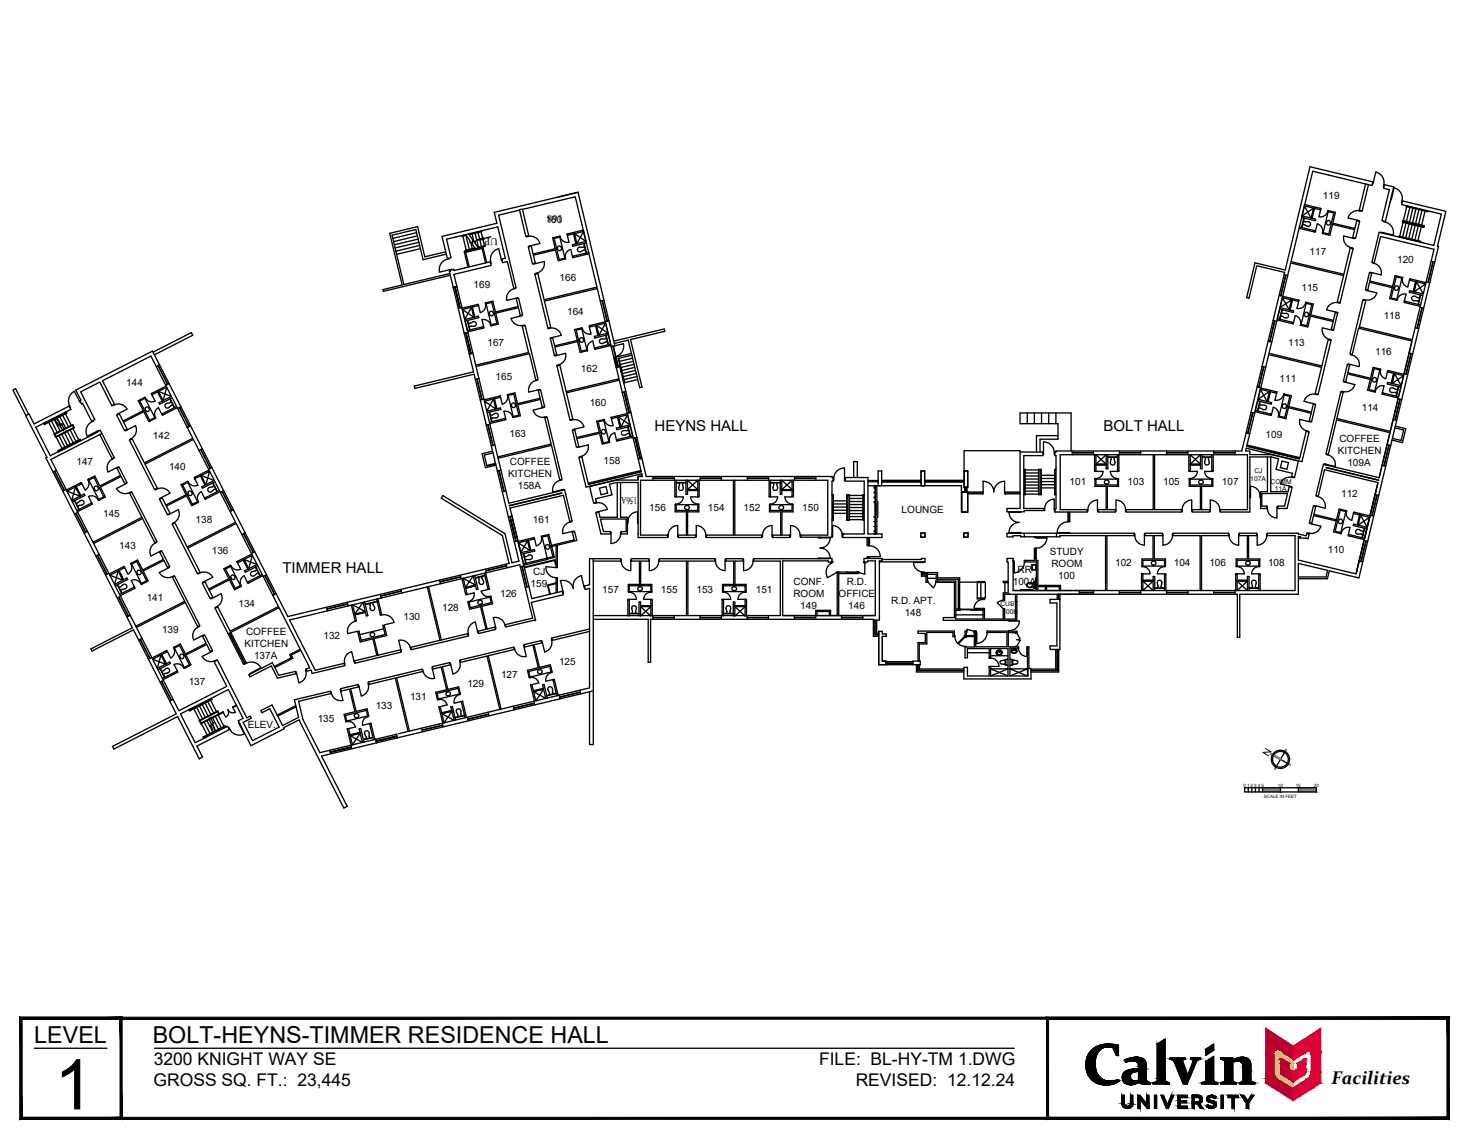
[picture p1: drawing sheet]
<svg xmlns="http://www.w3.org/2000/svg" width="279mm" height="216mm" viewBox="0 0 279 216" stroke-linecap="round" stroke-linejoin="round" font-family="sans-serif">
<defs><g id="words">
<text font-size="13.3" x="10.3" y="211">1</text>
<g font-size="4.4">
<text x="6.5" y="198.5">LEVEL</text>
<text x="29.1" y="198.5">BOLT-HEYNS-TIMMER RESIDENCE HALL</text>
</g>
<text font-size="3.5" x="253.3" y="206.2">Facilities</text>
<g font-size="3.3">
<text x="29.2" y="202.5">3200 KNIGHT WAY SE</text>
<text x="155.8" y="202.5">FILE: BL-HY-TM 1.DWG</text>
<text x="29.2" y="206.6">GROSS SQ. FT.: 23,445</text>
<text x="162.8" y="206.6">REVISED: 12.12.24</text>
</g>
<g font-size="2.9">
<text x="124.5" y="82">HEYNS HALL</text>
<text x="209.9" y="82">BOLT HALL</text>
<text x="53.7" y="109">TIMMER HALL</text>
</g>
<g font-size="2">
<text x="107.1" y="40.8" transform="rotate(180 107.1 40.8)">168</text>
<text x="94.7" y="45.2" transform="rotate(180 94.7 45.2)">UP</text>
<text x="121.2" y="94.6" transform="rotate(180 121.2 94.6)">156A</text>
</g>
<g font-size="1.9">
<text x="251.6" y="37.8">119</text>
<text x="103.8" y="42.4">160</text>
<text x="106.4" y="53.4">166</text>
<text x="249.1" y="48.4">117</text>
<text x="265.7" y="50.1">120</text>
<text x="90.1" y="54.8">169</text>
<text x="107.9" y="59.8">164</text>
<text x="247.5" y="55.3">115</text>
<text x="92.7" y="65.8">167</text>
<text x="245" y="65.9">113</text>
<text x="263.2" y="60.7">118</text>
<text x="110.5" y="70.8">162</text>
<text x="261.5" y="67.5">116</text>
<text x="24" y="73.5">144</text>
<text x="94.3" y="72.2">165</text>
<text x="112.2" y="77.3">160</text>
<text x="243.4" y="72.7">111</text>
<text x="29.1" y="83.4">142</text>
<text x="96.9" y="83.2">163</text>
<text x="240.7" y="83.3">109</text>
<text x="259" y="78.1">114</text>
<text x="14.6" y="88.4">147</text>
<text x="32.2" y="89.5">140</text>
<text x="97" y="88.5">COFFEE</text>
<text x="114.8" y="88.3">158</text>
<text x="254.4" y="86.3">KITCHEN</text>
<text x="254.7" y="84">COFFEE</text>
<text x="256.3" y="88.6">109A</text>
<text x="96.6" y="90.8">KITCHEN</text>
<text x="98.5" y="93.1">158A</text>
<text x="203.4" y="92.3">101</text>
<text x="214.5" y="92.3">103</text>
<text x="221.2" y="92.3">105</text>
<text x="232.4" y="92.3">107</text>
<text x="255.1" y="94.6">112</text>
<text x="19.6" y="98.4">145</text>
<text x="37.2" y="99.4">138</text>
<text x="101.4" y="99.4">161</text>
<text x="123.5" y="97.2">156</text>
<text x="134.6" y="97.2">154</text>
<text x="141.4" y="97.2">152</text>
<text x="152.6" y="97.2">150</text>
<text x="171.5" y="97.5">LOUNGE</text>
<text x="22.7" y="104.4">143</text>
<text x="40.3" y="105.4">136</text>
<text x="199.7" y="105.5">STUDY</text>
<text x="200" y="107.8">ROOM</text>
<text x="212.1" y="107.7">102</text>
<text x="223.3" y="107.7">104</text>
<text x="230" y="107.7">106</text>
<text x="241.2" y="107.7">108</text>
<text x="252.5" y="105.2">110</text>
<text x="95.1" y="113.5">126</text>
<text x="100.9" y="111.6">159</text>
<text x="101.4" y="109.3">CJ</text>
<text x="114.5" y="112.7">157</text>
<text x="125.7" y="112.7">155</text>
<text x="132.5" y="112.7">153</text>
<text x="143.8" y="112.7">151</text>
<text x="150.9" y="113.6">ROOM</text>
<text x="150.9" y="111.3">CONF.</text>
<text x="159.5" y="113.6">OFFICE</text>
<text x="161.1" y="111.3">R.D.</text>
<text x="192.6" y="111.3">100A</text>
<text x="193.5" y="109.1">RR</text>
<text x="201.3" y="110.1">100</text>
<text x="27.9" y="114.3">141</text>
<text x="45.4" y="115.4">134</text>
<text x="76.8" y="117.9">130</text>
<text x="84.1" y="116.1">128</text>
<text x="152.2" y="115.9">149</text>
<text x="161.3" y="115.9">146</text>
<text x="169.5" y="115">R.D. APT.</text>
<text x="172.1" y="117.2">148</text>
<text x="30.8" y="120.4">139</text>
<text x="46.5" y="123.2">KITCHEN</text>
<text x="46.8" y="120.9">COFFEE</text>
<text x="48.3" y="125.4">137A</text>
<text x="61.5" y="121.5">132</text>
<text x="35.9" y="130.3">137</text>
<text x="88.9" y="130.6">129</text>
<text x="95.3" y="129.1">127</text>
<text x="106.3" y="126.4">125</text>
<text x="60.4" y="137.4">135</text>
<text x="71.5" y="134.8">133</text>
<text x="78" y="133.2">131</text>
<text x="47.1" y="138.4">ELEV.</text>
<text x="241.3" y="143.9" transform="rotate(-60 241.3 143.9)">N</text>
</g>
<g font-size="1.3">
<text x="238.6" y="90">CJ</text>
<text x="237.8" y="91.5">107A</text>
<text x="241.7" y="92">COMM</text>
<text x="242.5" y="93.5">11A</text>
<text x="190.3" y="115.2">CUST.</text>
<text x="190.7" y="116.7">100B</text>
</g>
<g font-size=".9">
<text x="236.5" y="149.7">0</text>
<text x="237.2" y="149.7">1</text>
<text x="237.9" y="149.7">2</text>
<text x="238.5" y="149.7">3</text>
<text x="239.2" y="149.7">4</text>
<text x="239.9" y="149.7">5</text>
<text x="243" y="149.7">10</text>
<text x="246.4" y="149.7">15</text>
<text x="249.9" y="149.7">20</text>
<text x="240.4" y="151.7">SCALE IN FEET</text>
</g>
</g></defs>
<!-- layer: 0 -->
<g fill="none" stroke="#000" stroke-width=".25">
<path d="M193.7 97.5h.3M155.6 106.2h.4M155.6 102.3h.4M236.7 149.8h13.7v.8h-13.7zM237.4 149.8v.8M238.1 149.8v.8M238.8 149.8v.8M239.5 149.8v.8M240.1 149.8v.8M243.5 144.4l1.5 .9M243.5 149.8v.8M244.4 142.9l-1.7 3.1"/>
<path d="M247 149.8v.8"/>
<circle cx="243.5" cy="144.4" r="1.51"/>
<circle cx="243.5" cy="144.4" r="1.74"/>
</g>
<g fill="#808080" stroke="#808080" stroke-width=".19">
<path d="M241.6 143.5l1.9 1.1 .1-.3zM241.7 143.2l1.9 1.1-2-.8z"/>
<path d="M244.6 142.5l-.2 .5zM244.6 142.5l-.2 .5z"/>
<path d="M245.1 145.3l.4 .2zM245 145.3l.5 .2z"/>
<path d="M242.6 145.9l-.1 .5zM242.6 145.9l-.1 .5z"/>
<path d="M247 149.8l3.4 .8v-.8zM247 149.8l3.4 .8h-3.4z"/>
<path d="M240.1 149.8l3.4 .8v-.8zM240.1 149.8l3.4 .8h-3.4z"/>
</g>
<!-- layer: A-WALL-FULL -->
<g fill="none" stroke="#000" stroke-width=".25">
<path d="M99.3 39.8l-.5 .1M109.9 36.6l-15.9 3.8 .5 2.1-10.4 2.5 1 4.2 .7-.2-.9-3.5 9.8-2.3 1.4 5.9-.7 .2 .2 .7 .9-.2 1.2 5M109.9 36.6l7 29.1M109.9 36.6l-3.7 .9M248.1 39.2l3 .7M248.1 39.2l1.3 2.3 .4-1.9-2.2 1.5M248.1 39.2l-.5 1.9M248.2 38.9l2.9 .7M249.9 39.6l-.5 1.9M249.9 39.6l-.4 1.9M250 39.6l-.5 1.9M251.1 39.6l.1 .1v.2h-.1z"/>
<path d="M251.2 39.9l-.3 1.3a1.36 1.36 0 0 0 1.6-1M259.7 35l-10-2.4-2.1 8.8M259.7 35l.6 .1M259.7 35l-1.2 5 .6 .1 1.2-5M261 35h.1v-.4l-.2 .7-.6-.2M261.1 34.6l-11.9-2.9-4.8 19.7-5.7-1.4-1.6 6.6 .5 .1 1.4-6.2 5.3 1.3-8.1 34h-35.3v.2h-.3v.7h.3v10.1h-.4M261.2 34.7l.5-2a2.05 2.05 0 0 1 1.5 2.5M263.3 35.1l-.1 .7 1.1 .3-1.5 5.9 .7 .1M263.3 35.1l-.2 .4h.1M263.3 35.1l1.8 .4-.5 2.2M264.6 37.7h.1l-.1 .4-.1-.1M264.6 37.7l-1.1 4.4"/>
<path d="M265.2 35.7a2.05 2.05 0 0 1 1.5 2.5M265.2 35.7l-.5 2M266.8 38.2l-.2 .7 7.5 1.8-1.4 6-10.4-2.5-1.4 5.7 .5 .1M266.8 38.2l8.2 2-1.6 6.7h.2l-15.1 63-5.7-1.3-.3 1.5h-5.6v2.9h-11.1v8.2h-.5v-8.2h-41.9v5h-14v-.5h2.1v-6.7h-3.2M266.8 38.2h-.1l-.1 .3 .1 .1M267.5 39.1v.2l4.1 1v-.2M267.6 39.3l-.7 2.7M267.6 39.2l3.9 .9M268.1 39.5l-.6 2.6M268.7 39.6l-.6 2.6M269.3 39.7l-.6 2.7M269.9 39.9l-.7 2.6"/>
<path d="M79.2 44.3l-4.5 1M79.4 44.9l-4.5 1.1M79.5 45.5l-4.5 1.1M79.7 46.1l-4.5 1.1M79.8 46.7l-4.5 1.1M80 47.3l-4.6 1.1M84.8 47.9l-4 1-1.4-5.8-5.3 1.3 2.4 9.8-3.7 .9 .1 .3 12.8-3M84.9 48.3l-4.4 1.1-1.4-5.7-4.5 1 2.2 9.4 8.8-2.1M85.1 49.3a2.05 2.05 0 0 0-1.5 2.5l2-.5M85.4 49.1v.1l-.3 .1v-.1M85.6 51.4l.1 .2-.2 .1 4.6 19-11.3 2.7 .1 .5 11.3-2.7 8.5 35.5-1.3 .4-1.4-5.6-11.8-7.2-.3 .5 11.6 7.1 1.3 5.3-42.1 10.1-25.7-50.5-14.6 7.4 1 1.9-.2 .1M85.9 51.3v-.1l-.3 .1v.1"/>
<path d="M86.5 54.6l.9 4M86.6 54.6l.9 4M86.9 54.5l-.7 .2M86.9 54.6l-.7 .1M87.8 58.4l-.7 .2M87.8 58.5l-.6 .1M87.9 44.8l.7-.1 .8 1.1v.3h.5l-.1 .3 .7 .9M88 44.9l.7 2.7M88.6 44.8l.6 2.6M88.7 44.8l-.9 .2v-.2M89 50.8l-.7-3 3.6-.8 .7 3 .6-.2 .2 .7-7.1 1.7 4.2 17.3 10-2.4-1.2-5.1 .6-.1 2.4 10.3-.4 .1M89.1 44.5l.8 1.1v.4l.5-.1v.4l.6 .9 1.3-.4v-.1l-1.4 .3"/>
<path d="M89.2 50.8l-.6-2.8 3.1-.7 .7 2.7-6 1.5-.1-.3-.7 .2M89.5 46.1l.3 1.2M89.7 58.4l.5 1.9M89.8 44.5l.3 1.5M89.8 58.4l.4 1.9M89.8 58.4l.5 1.9M90.3 47.2l-1.8 .4v.2M90.3 44.4l.7 2.6M90.4 47.3l-1.8 .5M90.8 57.9h.2v.2M90.9 58.2l-3 .7 2.2 1.5-.4-1.9-1.3 2.3 2.6-.6 .1 .2-2.6 .7M90.9 44.2l.7 2.7"/>
<path d="M91.5 43.9l-2.3 .6M91.5 44.1l.6 2.6M91.6 43.9v.2l-2.4 .5M92.3 57.8a1.36 1.36 0 0 1-1 1.7l-.3-1.4-.1 .1-.1-.3-2.9 .7M92.4 57.6l1.3-.3 .5 2.1 4.4-1.1-.4-1.5 .4-.1 .8 3.2-.6 .2M92.4 57.6v.2l1.1-.3 1 4-1.2 .3 .1 .2 1.4-.4-.5-2 4.3-1.1 .4 1.6M92.4 57.6l1.1 4.4M93.2 49.8h.1l.1 .3h-.1M93.8 59.5a.39 .39 0 0 0-.6-.1 .39 .39 0 0 0 .2 .6 .39 .39 0 0 0 .5-.4l-.1-.1M95.3 49.3l-.4-2a2.05 2.05 0 0 0-1.6 2.5M95.4 49.3h-.1l.1 .3h.1M97.7 54.9a1.81 1.81 0 0 0-1.3 2.2l2.1-.5v.1"/>
<path d="M98 54.8l.1 .1h-.4v-.1M98.2 56.7v.1M99.3 59.9v.2l-2.1 .5M100.5 44.9v.1l-.3 .1-.1-.2M100.5 45a1.83 1.83 0 0 1 2.2 1.3l-2.1 .5v.1M100.5 47l.5-.2 .4 1.5 4.2-1-.5-2.1 1.4-.3 .1 .2-1.2 .3 1 4 1.1-.3 .1 .2-1.4 .3-.5-2.1-4.2 1 .3 1.5-.5 .2zM100.9 46.7v.2M101.4 50.1v.1l2.1-.5a1.83 1.83 0 0 1-1.3 2.2M101.7 50.1v.1M102.2 52v-.1l-.4 .1 .1 .1M106.4 44.9l1.1 4.4M107.9 44.5h.1v.2l-.1 .1z"/>
<path d="M107.9 44.8l.3 1.3a1.36 1.36 0 0 1-1.6-1M108.9 48.8l-.4-1.4a1.36 1.36 0 0 0-1 1.7M109 48.7l-.1 .1v.2h.1M109 48.7v.3M109.1 44.5l.4 1.9M109.1 44.5l.5 1.9M109.2 44.5l.5 1.9M110.9 43.8l-2.9 .7M111 44l.5 1.9M111 44l-1.3 2.3-.4-1.9 2.2 1.5M111 44l-3 .7M111.1 46.3l.4 1.8"/>
<path d="M111.1 46.7l-.1 .3h-.7a.45 .45 0 0 0-.5 .6 .45 .45 0 0 0 .7 .3M111.4 47.8l-.3-.2-.6 .3M111.5 45.9l-2.6 .6v.3l2.6-.6M111.5 46.2l-2.1-8.8-10 2.4 1.2 5-.6 .2-1.2-5-4 .9 3.3 13.8-.4 .1M111.5 46.2l2 8.4-10 2.4-1.2-5-.6 .2 2.5 10.2M112 48l-3 .7M112 48.3l-3 .7M114.5 57.2l1 3.9M114.6 57.2l.9 3.9M114.9 57.1l-.7 .2M243.3 56.2l3.6 .9M243.4 58.5l2.6 .6v.3l-2.6-.6"/>
<path d="M243.8 59.3l.1 .3h.7M243.8 58.9l-.4 1.8M243.9 58.9l-.5 1.8M243.9 56.6l3 .7M243.9 56.6l1.3 2.3 .4-1.9-2.2 1.5M243.9 56.6l-.5 1.9M244.2 52.3l.7 .1M244.5 52.3l-.9 3.9M244.6 52.3l-1 4M244.6 59.6a.45 .45 0 0 1 .5 .6 .45 .45 0 0 1-.7 .2M245.7 57l-.5 1.9M245.8 57.1l-.5 1.9"/>
<path d="M245.8 57.1l-.4 1.9M246.9 57.1h.2l-.1 .3-.1-.1zM247 57.4l-.3 1.3a1.36 1.36 0 0 0 1.6-1M247.1 43.4l3 .7v-.2M247.1 43.2l-1.5 6.6 10 2.4 1.2-5 .6 .1-2.5 10.3M247.1 43.2l3 .7M247.6 41.1l2.6 .6v.3l-2.6-.6-.5 1.8M247.7 42.9l.3-.2 .6 .3M248 41.8l.1 .3 .7 .1a.45 .45 0 0 1 .5 .5 .45 .45 0 0 1-.7 .3M248 41.5l-.4 1.8M248.1 41.5l-.5 1.8M248.1 59.8a.4 .4 0 0 1 .5-.4 .4 .4 0 0 1 .3 .6"/>
<path d="M248.1 59.8a.39 .39 0 0 0 .3 .5 .39 .39 0 0 0 .4-.3M248.5 57.5h-.1l-.1 .2 1.2 .3-1 4-1.1-.3M248.5 57.5l1.3 .3-.5 2.1 4.3 1 .4-1.5 .4 .2M248.5 57.5l-1.1 4.4M250.1 43.9h.1v.3l-.1-.1M250.2 43.9l.3-1.3a1.36 1.36 0 0 1 1 1.6M252.3 58.9l2.1 .5v.2M252.7 40.1l1.3 .3-.5 2.1 4.2 1 .4-1.5 .5 .1-.8 3.2-.5-.1 .3-1.5-4.2-1-.5 2.1-1.4-.4v-.2M252.7 40.1l-.1-.1-.1 .2 1.2 .3-1 4-1.2-.3M252.7 40.1l-1.1 4.3M253 42.5a.39 .39 0 0 1-.6 .2 .39 .39 0 0 1 .1-.7 .39 .39 0 0 1 .6 .4l-.1 .1M254.1 59.4v.1"/>
<path d="M254.4 59.6l-.8 3.2M254.5 57.6a1.82 1.82 0 0 0-2.2 1.3M254.6 57.5l-.1 .1 .4 .1v-.1M254.9 57.6l-.6-.2 1.2-5-10-2.4-4.1 17.2 10 2.4 1.2-5 .6 .1M256.9 47.2v-.1l.4 .1-.1 .1M257.4 45.2v.1M257.7 45.3v.1l-2.1-.5a1.81 1.81 0 0 0 1.3 2.2M258.2 41.9l-.1 .1M258.6 40.1a1.8 1.8 0 0 0-2.2 1.4l2.1 .5v.1M258.6 40v.1l.3 .1 .1-.1M259.3 57.1l.1-.1 .3 .1v.1M259.8 55.1v.1l2.1 .5a1.83 1.83 0 0 1-2.2 1.3"/>
<path d="M260.1 55.3l.4-1.6 4.3 1-.5 2.1 1.3 .3M260.9 52l-.4 1.5 4.4 1 .5-2.1 1.3 .4-1.1 4.3M260.9 52l-.4-.1-.8 3.2 .5 .1M260.9 51.9v.1M261 49.9v.1l.4 .1v-.1M261.4 50.1a1.81 1.81 0 0 1 1.3 2.2l-2.1-.5v.1M261.4 50l1.2-5 10.1 2.4-1.5 6.4-3-.7M262.6 44.3l.1-.1h.3v.1M263.2 42.1l-.1 .1h.4v-.1M263.5 42.2a2.05 2.05 0 0 1 1.5 2.5l-2-.5M265.8 57l-.2 .1M265.8 57a1.36 1.36 0 0 1 1.6-1.1l-.3 1.4"/>
<path d="M266.1 45.1v-.2l4.1 1v.2M266.2 45.1l3.9 .9M266.7 52.8h.1l-.1 .2-1.1-.3-1 4 1.2 .3M266.7 53a1.36 1.36 0 0 0 1.1 1.6l.3-1.3M266.8 41.9l4.1 1-.1 .4-4.1-1zM266.8 42.3l-.6 2.6M266.9 42.1l3.9 .9v.1l-3.9-.9zM267.1 57.3l-.1 .2 .2 .1v-.3M267.1 57.3h.1M267.2 57.6l2.9 .7-1.5 6.3-10-2.4 1.2-5-.6-.1-2.4 10.2 .4 .1M267.4 42.4l-.6 2.7M268 42.6l-.6 2.6"/>
<path d="M268.1 53l.1 .1v.2h-.1zM268.2 53.3l3 .7M268.6 42.7l-.7 2.7M269.2 42.9l-.7 2.6M269.3 53.6l-.5 1.9M269.4 53.6l-.5 1.9M269.7 43l-.6 2.6M270.1 56.4l-.3 .3-.6-.3a.45 .45 0 0 0-.7 .3 .45 .45 0 0 0 .5 .5h.6l.2 .3M270.1 58.4l.7 .2M270.2 56.1l-.5 1.8M270.2 56.1l-.4 1.8M270.3 43.1l-.6 2.7"/>
<path d="M270.4 58.5l-.9 3.9M270.5 40l-.7 2.7M270.5 58.5l-.9 3.9M270.7 55.9l-2.6-.6-.1 .3 2.6 .6-.4 1.8-3-.7M271 40.2l-.6 2.6M271.2 54l-2.2 1.5 .4-1.9 1.3 2.3M271.2 54l-.5 1.9M271.3 53.6l.6 .2M272.2 49.7l.7 .2M272.5 49.8l-.9 3.9M272.6 49.8l-.9 3.9M5.4 78.8l-2.4-4.9-.5 .3 2.4 4.8"/>
<path d="M10.2 79.6l.8 1v.3l.5-.1v.4l.6 .8M10.3 79.8l1.1 2.2M10.6 79.4l.8 1.1-.1 .3 .6-.2-.1 .4 .6 .8M10.8 79.5l.4 .7M11.4 79.3l1.1 2.1M11.9 79l1.1 2.2M12.4 78.7l1.2 2.2M12.5 78.4l.1 .1-4.1 2.1-.1-.1M12.6 78.3l.1 .3-4.3 2.2-.1-.3M13.2 77.2l-6.7 3.4-1-1.8-.6 .3 4 7.9-.2 .1 16.5 32.3-7.9 4 .2 .4 7.9-4 8.1 16-12.1 6.2 .3 .5 12.1-6.2 4.1 8 .6-.3-1-2.1 6.1-3.1M13.2 77.2h.1l.1 .3h-.1M13.2 77.2l.3 .7-6.7 3.4 2.8 5.4 1.9-1"/>
<path d="M14.1 74.4a2.05 2.05 0 0 0-.8 2.8M14.1 74.4l1 1.9M15.2 76.2l-.1 .1 .1 .3 .1-.1M15.2 76.2l.3 .6 .2-.1 1.7 3.4M17.7 80l.1 .1-.3 .1-.1-.1M21.7 76.9v.1l-.3 .2v-.1M21.7 77a1.82 1.82 0 0 1 2.5 .8l-1.9 1v.1M22.6 78.7v.1M27.5 75.6h.1l.1 .1-1.1 .6 1.9 3.6 1-.5 .1 .1-.1 .1M27.5 75.6l-1.2 .6 1 1.9-3.9 2-.7-1.4-.5 .3 1.5 2.9 .5-.2-.7-1.4 3.8-2 1 1.9 1.2-.6M27.5 75.6l2 4M27.7 75.7a1.36 1.36 0 0 0 1.8 .6"/>
<path d="M28.3 77.6a.39 .39 0 0 0-.6 0 .39 .39 0 0 0 .3 .6 .39 .39 0 0 0 .4-.5l-.1-.1M28.9 74.8l2.7-1.4-2.9-5.7-9.2 4.7 2.3 4.5-.5 .3-2.3-4.5-3.7 1.8 2.7 5.3-.6 .3M28.9 75.1l-.1-.2 .1-.1 .1 .2-.1 .1 .6 1.2M29.1 67l7.3-3.7 .3 .5-7.3 3.7M30 74.5l.9 1.8M30 69.5l1.9 3.6M30.1 74.5l.9 1.7M30.1 69.5l1.8 3.6M30.3 69.4l-.6 .3M30.9 78.7l.1 .2-.1 .1-.8-1.4a1.36 1.36 0 0 0-.6 1.8M30.9 78.7l-.1 .1M31 78.9l2.7-1.3 3 5.8-9.2 4.7-2.4-4.6-.5 .2 4.8 9.4 .5-.2-2.3-4.6 9.2-4.7 3 5.8-2.8 1.4"/>
<path d="M31.7 73.7l.9 1.7M31.7 73.7l-.7 2.5-.9-1.7 2.5 .9M31.7 73.7l-2.7 1.3M32.2 73l-.7 .3M32.3 75.9l.9 1.7M32.4 75.9l.8 1.6M32.5 76.2l-.1 .4-.7 .1a.45 .45 0 0 0-.3 .7 .45 .45 0 0 0 .7 .1l.6-.4 .3 .1M32.6 75.4l-2.4 1.2 .2 .3 2.3-1.2 .9 1.6-2.7 1.4M34.1 77.5l1.8 3.6M34.2 77.5l1.8 3.6M34.4 77.4l-.6 .3M88.6 63.3l.9 4"/>
<path d="M88.6 63.3l1 4M88.9 61l.4 1.8M88.9 60.9l.5 1.9M89 63.2l-.7 .2M89 63.3l-.7 .1M89 61.3l.3 .2 .6-.3a.45 .45 0 0 1 .7 .3 .45 .45 0 0 1-.5 .6h-.7l-.1 .3M89.9 67.2l-.7 .1M89.9 67.2l-.7 .2M90.7 72.1l.9 3.9M90.7 72.1l1 3.9M91.1 72l-.7 .2M91.9 62.2l-3 .7"/>
<path d="M91.9 62.4l-2.9 .7M92 62.1v.3h-.1v-.2M92 62.1l-.1 .1M92 75.9l-.7 .2M92.1 76.3l.5 1.9 1.3-2.3 .4 1.9zM92.6 78.2l2.6-.6v.3l-2.5 .6 .4 1.8 3-.7M93.1 78.4l.4 1.8M93.1 78.4l.5 1.8M93.2 78.7l.3 .3 .6-.3a.45 .45 0 0 1 .7 .2 .45 .45 0 0 1-.5 .6h-.7l-.1 .3M93.3 61.8a1.36 1.36 0 0 0-1.6-1l.3 1.3M93.9 75.9l.5 1.9M94 75.9l.4 1.9"/>
<path d="M94 75.9l.5 1.9M95 75.4l.1 .2M95 75.4l.2-.1v.3M95.1 75.6l-3 .7M95.2 75.6h-.1M96.1 79.6v.3l-3 .7 3.7 15.1M96.1 79.6h.1v.2l-.1 .1M96.5 75.3a1.36 1.36 0 0 1-1 1.6l-.3-1.3M96.6 75l1.1 4.4M97.2 60.6a1.82 1.82 0 0 0 2.2 1.3M97.5 79.3a1.36 1.36 0 0 0-1.7-1.1l.4 1.4M98 77a.39 .39 0 0 0-.5-.3 .39 .39 0 0 0-.2 .5"/>
<path d="M98 77v.1a.39 .39 0 0 1-.2 .4 .39 .39 0 0 1-.5-.3M99.8 61.9l-.1-.1-.3 .1v.1M101.4 78a1.82 1.82 0 0 0 2.2 1.3M101.9 72.3l-1.2-5-10.2 2.4 1.6 6.4 2.9-.7M101.9 72.4a1.81 1.81 0 0 0-1.3 2.2l2.1-.5v.1M102.2 72.2l.1 .1-.4 .1v-.1M102.4 74.2v.1M102.4 74.3l.4-.1 .8 3.2-.6 .1M102.4 74.3l.3 1.5-4.3 1-.5-2.1-1.4 .4v.1l1.2-.2 1 4-1.2 .3M103.2 77.6l-.4-1.6-4.3 1 .5 2.1-1.5 .3v-.1M103.5 77.4v.1l-2.1 .5M103.6 79.5l.5-.1 1.2 5 1.6 6.8-.4 .1"/>
<path d="M103.6 79.5l1.2 5-10.1 2.4M104 79.4l-.1-.1h-.3v.2M104.2 62.4l.6-.1-1.3-5 10.1-2.4 4.1 17.2-10 2.4-1.2-5-.6 .1M104.5 62.3l.1 .2h-.4v-.1M104.6 62.4a1.82 1.82 0 0 1 2.1 1.4M104.7 64.4l.4-.1 .4 1.5 4.3-1-.5-2.1 1.3-.3 1.1 4.3M104.7 64.4l.8 3.2M105 64.2v.1M105.8 67.5v.1M105.9 69.6l2.5 10.3 .5-.2-1.2-5 10.1-2.4 4.2 17.4-10.1 2.4M106.3 69.5l-.1-.1-.3 .1v.1M106.8 63.8l-2.1 .5v.1"/>
<path d="M107.6 67.2l-2.1 .5v-.1M107.6 67.2a1.82 1.82 0 0 1-1.4 2.2M108.8 79.8l.1 .1h-.4v-.1M108.9 79.9a1.83 1.83 0 0 1 2.2 1.3l-2.1 .5v.1M110.6 62.4l.1-.1 .1 .2-1.2 .3 .9 4 1.2-.3 .1 .2h-.1M111.7 66.7l-1.4 .3-.5-2-4.3 1 .4 1.5-.4 .1M112.2 61.9v.3h-.1l.3 1.3a1.36 1.36 0 0 1-1.6-1M112.2 61.9l-.2 .1 .1 .2M112.2 62.2l3-.7-1.3 2.3-.5-1.9 2.2 1.5M113.1 66.2l-.4-1.3a1.36 1.36 0 0 0-1 1.6M113.2 66.2h-.1v.3l.1-.1M113.2 66.2v.2"/>
<path d="M113.3 61.9l.4 1.9M113.3 61.9l.5 1.9M113.4 61.9l.4 1.9M114.8 79.8h.1l.1 .2-1.2 .3 .9 4 1.2-.3M114.8 79.8l-1.3 .3 .5 2.1-4.3 1-.4-1.5-.4 .2 .7 3.1 .5-.1M114.8 79.8l1.1 4.4M115.2 61.5l.4 1.9M115.2 63.8l.5 1.8M115.3 63.8l.4 1.8M115.3 64.1l-.1 .3-.7 .1a.45 .45 0 0 0-.5 .5 .45 .45 0 0 0 .7 .3M115.6 65.2l-.3-.2-.6 .3M115.6 63.4l-2.5 .6v.3l2.6-.6"/>
<path d="M115.8 61l-3.6 .9M116.1 65.5l-2.9 .7M116.2 65.7l-3 .7M116.2 65.8l.1 .1h.3M116.2 79.4h.1l.1 .2-.1 .1zM116.3 79.7l.3 1.3a1.36 1.36 0 0 1-1.6-1M116.6 65.7v.2M116.6 65.9l2-.5a2.05 2.05 0 0 1-1.5 2.4M116.6 65.9l1 3.9M116.7 65.9l.9 3.9M116.7 64.9l9.6-2.3 .1 .4-6.5 1.6 2.2 9-.4 .1-2.2-9-2.7 .6M116.8 68l.4 1.7"/>
<path d="M116.9 68l.4 1.6M117 65.8l-.7 .2M117.1 68v-.2l-.4 .1 .1 .1M117.1 68h-.3M117.5 79.4l.4 1.9M117.5 69.6h-.4M117.5 79.4l.5 1.9M117.6 79.3l.4 1.9M117.7 68.2h-.1l1.1 4.6M117.9 69.6l5 21M117.9 69.7l-.7 .2M118.7 74.5l.9 4"/>
<path d="M118.7 74.5l1 4M119 74.5l-.7 .1M119.4 78.9l.4 1.9M119.4 78.9l-1.3 2.3-.5-1.9 2.2 1.5M119.4 78.9l-3 .7M120 78.4l-.7 .1M120 78.5l-3.7 .9M120.1 67.2l-3 .8M120.2 67.6l-2.5 .6 1.1 4.6M120.3 68.1l-2.5 .6M120.5 68.7l-2.5 .6M120.6 69.3l-2.5 .6"/>
<path d="M120.7 69.9l-2.5 .6M120.9 70.5l-2.5 .6M121 71l-2.5 .6M121.2 71.6l-2.5 .6M121.3 72.2l-2.7 .6M195.4 78.5v2.1M196.7 78.5v2.1M198.1 78.5v2.1M199.5 78.5v2.1M200.8 78.5v2.1M237.9 78.4l.7 .2M238.2 78.5l-.9 3.9"/>
<path d="M238.3 78.5l-.9 3.9M238.6 78.6l-1.5 6.2 10.1 2.4M238.7 78.3l3 .7v-.2M238.8 78.1l2.9 .7M239.1 73.6l3.7 .9M239.6 76.7l.1 .3 .7 .1M239.6 76.3l-.4 1.9M239.7 76.4l-.5 1.8M240 69.7l.7 .2M240.3 69.8l-.9 3.9M240.4 69.8l-1 3.9M240.4 77.1a.45 .45 0 0 1 .5 .5 .45 .45 0 0 1-.7 .3l-.6-.3-.3 .2"/>
<path d="M241.2 64.9l.7 .2M241.5 74.5l-.4 1.9M241.6 74.5l-.5 1.9M241.6 74.5l-.4 1.9M241.7 78.8h.2l-.1 .2h-.1M241.9 78.8l.3-1.3a1.36 1.36 0 0 1 1 1.6M242.1 61l.7 .1M242.4 61l-.9 4M242.5 61.1l-1 3.9M242.7 74.8l-3-.7 1.3 2.3 .5-1.9-2.2 1.5 2.6 .6-.1 .3-2.6-.6M242.8 74.5h.1l-.1 .3h-.1zM242.8 74.8l-.3 1.3a1.36 1.36 0 0 0 1.6-1"/>
<path d="M242.9 60.9l3 .7v-.3M243 60.6l2.9 .7M243.2 79.1l-.1 .2 1.5 .3 .5-2 4.3 1-.4 1.5M243.5 60.4l.3-.2 .6 .3M244.3 75l-.1-.1-.1 .2 1.2 .3-.9 4-1.2-.3M244.3 75l-1.1 4.3M244.3 75l1.3 .3-.5 2 4.3 1.1 .4-1.5M244.7 77.4a.39 .39 0 0 1-.7 .1 .39 .39 0 0 1 .2-.6 .39 .39 0 0 1 .5 .4v.1M245.9 61.3l.1 .1v.2h-.1M246 61.4l.3-1.4a1.36 1.36 0 0 1 1 1.7M247.4 61.7l-.1 .1 1.5 .4 .4-2.1 4.4 1.1-.4 1.5 .4 .1M248 76.4l2.1 .5v.1"/>
<path d="M249.8 76.9l.4 .1-.7 3.2-.5-.1M249.8 76.8v.1M250.2 75a1.82 1.82 0 0 0-2.2 1.4M250.3 74.9l-.1 .1 .4 .1v-.1M252.8 64.7l.1-.2 .3 .1v.1M253.2 64.7l-2.5 10.3-.6-.1 1.3-5-10.1-2.4-2.7 11.1M253.3 62.7v.1M253.6 62.8v.1l-2.1-.5a1.81 1.81 0 0 0 1.4 2.2M255.1 74.5l.1-.1 .3 .1v.1M255.5 74.6l-.5-.1-2.8 11.8 .4 .1M255.6 72.5v.2l2.1 .5a1.83 1.83 0 0 1-2.2 1.3M255.9 72.7l.4-1.6 4.3 1.1-.5 2 1.3 .4"/>
<path d="M256.1 72.6l-.6-.1 .8-3.2 .4 .1-.3 1.5 4.3 1 .5-2 1.3 .3-1.1 4.4M256.4 69.3v-.1l2.1 .5M256.7 69.3v.1M256.9 67.4l-.1 .1h.4v-.1M257.2 67.5a1.82 1.82 0 0 1 1.3 2.2M257.2 67.4l1.2-5 10.2 2.5-1.6 6.3-2.9-.7M261.6 74.4v.2h-.2M262.5 70.2h.1v.2l-1.2-.3-1 4 1.2 .3M262.6 70.4a1.36 1.36 0 0 0 1 1.6l.5-1.5M263 75l2.9 .7M263 74.8l-.1-.1v.3h.1M263 74.8v.2"/>
<path d="M263.2 73.4a1.36 1.36 0 0 0-1.6 1M263.2 73.4l-.3 1.3M264 70.7l3 .8M264.1 70.5h-.2v.2M265 73.8a.45 .45 0 0 0-.7 .3 .45 .45 0 0 0 .5 .6h.6l.2 .3M265 79.8l.7 .1M265 73.8l.6 .3 .3-.2M265.1 71l-.5 1.9M265.1 71l-.4 1.9M265.2 71l-.5 1.9M265.2 71l1.3 2.4 .5-1.9-2.2 1.5zM265.9 75.9l.7 .1"/>
<path d="M266 73.5l-.5 1.9M266 73.6l-.4 1.8M266.3 75.9l-1 4M266.3 76l-.9 3.9M266.5 73.4l-2.6-.7v.3l2.5 .7-.4 1.8-3-.7M267.1 71.1l.6 .1M268 67.1l.7 .2M268.4 67.2l-1 3.9M268.4 67.2l-.9 4M268.5 65l-4.1 17.1-10.1-2.5 1.2-5M269.2 62.3l.6 .2M9.3 80.3l1.1 2.2"/>
<path d="M9.8 80.1l1.1 2.2M10.3 82.6l3.5-1.8 .3 .6-3.5 1.8zM10.4 89.7l1.8 3.6M10.4 89.6l1.8 3.6M10.4 82.6l3.4-1.7 .2 .4-3.4 1.7zM10.7 83.2l1.1 2.1M10.7 89.5l-.6 .3M11.2 82.9l1.1 2.2M11.4 80.5l.1 .2M11.7 82.6l1.2 2.2M12.3 82.3l1.1 2.2M12.6 93.1l-.7 .3"/>
<path d="M12.8 82.1l1.1 2.1M13.3 81.8l1.2 2.2M13.9 81.5l1.1 2.2M14.2 95.3l.8 1.6M14.2 95.2l.8 1.7M14.4 95.6l.2 .1 .2-.1M14.4 92.6l.9 1.8M14.4 97.7l1.9 3.6M14.4 92.6l.9 1.7M14.5 97.6l1.8 3.6M14.5 92.6l.9 1.7M14.8 97.5l-.6 .3"/>
<path d="M15.2 95.3a.45 .45 0 0 1 .7 .1 .45 .45 0 0 1-.3 .6l-.6 .2-.1 .4M15.2 95.3l-.4 .3M15.3 83.9l-.1-.2-4.1 2.1 .1 .1M15.4 91.8l.8 1.4M15.4 91.8h.1l.1 .2M15.4 91.8l-2.8 1.4M15.4 83.8l-.1-.2-4.3 2.1 .1 .3M15.5 92.1l-2.8 1.3 2.5 1-.9-1.8-.7 2.6 2.4-1.2 .1 .2-2.3 1.3M16.8 91.4a1.36 1.36 0 0 1-.6 1.8M16.8 91.2l1.2-.6 1 1.8 3.9-2-.7-1.3 .4-.2 1.5 2.9-.4 .2-.7-1.4-3.9 2M16.8 91.2h-.1l.1 .2 1.1-.6 1.8 3.7-1 .5M16.8 91.2l2 4"/>
<path d="M17.3 95.7l-2.7 1.4M17.4 95.7l.2 .2h-.1l-.2-.2M17.4 95.7h-.1M17.5 95.9l-2.8 1.4M17.5 80.2a2.05 2.05 0 0 0-.9 2.8l1.8-.9M17.9 93a.39 .39 0 0 1 .5-.5 .39 .39 0 0 1 .2 .6 .39 .39 0 0 1-.6 0l-.1-.1M18.5 82.2l.6-.4 2.6 5.2-.4 .2-2.3-4.5M18.5 82.2l-7 3.6M18.6 95a1.36 1.36 0 0 0-1.8-.6l.6 1.3M18.8 82l-.1-.1-.3 .2 .1 .1M19.1 92.6l1 1.9-1.4 .7v-.2M19.4 82.5l-9.7 4.9 24.3 47.8 9.1-4.6-2.4-4.7 .6-.3 5.6 10.9 .7-.3 .2 .4-1.5 .8 1.7 3.5 5.1-2.6-1.8-3.5-1.5 .8-.2-.4 2.1-1.1 1 1.9 3.6-1.8-.3-1.1 6.8-1.6 .1 .4h.1v-.3h-.2"/>
<path d="M21.4 87.3a1.82 1.82 0 0 0-.8 2.5l1.9-1v.1M21.6 87.1l.1 .1-.3 .1-.1-.1M22.2 89v.1M23.7 92l.1 .1M23.8 81.9l2-.9a1.82 1.82 0 0 1-.8 2.4M24 91.8l.1 .1-1.9 1a1.82 1.82 0 0 0 2.4 .8M24.1 81.7l.1 .1M24.7 93.8l.4-.2 4.8 9.4-.4 .2-2.4-4.6-9.3 4.8M24.7 93.8l2.3 4.6-9.3 4.7M25 93.7l-.1-.1-.3 .1 .1 .1M25 83.5v-.1l-.3 .2v.1M29.8 92.9l.1 .1-.3 .2-.1-.1"/>
<path d="M29.9 93a1.82 1.82 0 0 1 2.4 .8l-1.9 1v.1M30.7 94.6v.1M31.9 97.8l.1 .1 1.9-.9a1.82 1.82 0 0 1-.8 2.4M32.2 97.7l.1 .1M33.2 99.5l-.1-.1-.3 .2 .1 .1M35.6 91.6l.1-.1 .1 .2-1.1 .6 1.9 3.6 1.1-.5M35.6 91.6l-1.2 .6 1 1.9-3.9 2-.6-1.4-.6 .3 1.5 2.9 .5-.3-.7-1.3 3.9-2 1 1.9 1.2-.6M35.6 91.6l2.1 4M36.2 81l-.6 .3 .6-.3M37 91.1l-.1-.2 .1-.1 .7 1.5a1.36 1.36 0 0 1-1.9-.6M37.1 91l2.8-1.4-.7 2.6-.9-1.7 2.5 .9M37.7 95.4v.2"/>
<path d="M38.1 90.5l.9 1.8M38.2 85.5l1.8 3.6M38.2 90.5l.9 1.7-.9-1.7M38.5 85.4l-.7 .3M38.9 94.8l-.6-1.3a1.36 1.36 0 0 0-.6 1.9M39 94.7l.1 .2-.1 .1-.1-.2M39 94.7l-.1 .1M39.1 94.9l2.7-1.4 3 5.9-9.2 4.6-2.3-4.5-.5 .2 4.7 9.4 .6-.2-2.4-4.6 9.2-4.7 8.1 15.8-9.2 4.7-2.4-4.7-.5 .3 5.4 10.6M39.9 89.6l.9 1.8M40.3 89l-.6 .3M40.4 92.6l-.5 .1a.46 .46 0 0 0-.3 .7 .46 .46 0 0 0 .7 .1l.5-.4 .3 .1M40.4 91.9l.9 1.6"/>
<path d="M40.5 91.9l.8 1.6M40.6 92.2v.2l-.2 .2M40.8 91.4l-2.4 1.2 .1 .3 2.4-1.2 .8 1.6-2.7 1.4M42.2 93.5l1.9 3.6M42.3 93.5l1.8 3.6M42.6 93.4l-.7 .3M44.4 96.9l-.6 .4 .6-.4M92.8 80.8l.9 3.9M92.8 80.8l1 3.9M93.2 80.7l-.7 .2M93.7 85.8l-2 .5 .6 2.7 2-.5M93.8 86.2l-1.7 .4 .5 2 1.6-.5"/>
<path d="M94.1 84.6l-.7 .2M94.3 88.2l-1.7 .4M94.7 87.2l10.2-2.5 1.6 6.6M94.9 89.5l.9 4M94.9 89.5l1 3.9M95.3 89.4l-.7 .2M96.2 93.4l-.7 .1M96.9 96.1v.1l9.9-2.4-9.9 2.4M97 98.3l1.1 4.6M97 96.6l4.1 17.3 4.7-1.1v-2.9M97 96.6l10.2-2.4 1.2 5M97 98.2l1.1 4.7"/>
<path d="M97.4 98.2l-.7 .1M97.6 98.9l-.7 .2M106.5 91.4a1.81 1.81 0 0 0-1.4 2.2l2.1-.5 .1 .1M106.8 91.2v.1l-.3 .1v-.1M106.9 93.2v.1M106.9 93.3l.5-.1 .2 .9M106.9 93.3h.1M106.9 93.3l-10.1 2.4M107.5 93.9l1.3 5.2-.4 .1M108.4 99.3a1.81 1.81 0 0 0-1.3 2.2l2.1-.5v.1M108.7 99.1v.2h-.3v-.1M109.3 81.6v.1"/>
<path d="M109.7 85l.1 .1 2.1-.5a1.83 1.83 0 0 1-1.4 2.2M110.1 84.9v.1M110.6 86.9l-.1-.1-.3 .1v.1M113.4 95.5l.1 .2h-.4v-.1M113.5 95.7a1.7 1.7 0 0 1 2 1.2l-1.6 .4M113.9 97.4v-.1l-.4 .1 .1 .1M114 92.9l1.3-.3 .3 1.2-1.3 .3zM115.2 82.1a.42 .42 0 0 0-.6-.3 .42 .42 0 0 0-.1 .7 .42 .42 0 0 0 .7-.2v-.2M115.9 84.2l-1.4 .3-.5-2.1-4.3 1 .4 1.5M115.9 84v.2M117.2 83.7l-.3-1.4a1.36 1.36 0 0 0-1 1.7M117.4 83.6l-.2 .1 .1 .2h.1"/>
<path d="M117.4 83.6v.3M117.4 91.8v6.6h-3.3l-.2-1-.6 .2 1 4h1.9M118 91.8v6.6h1.3v3.2h-1.1M118.6 81.9a.45 .45 0 0 0-.4 .6 .45 .45 0 0 0 .7 .2M119.3 99.2h.1v.3h-.1M119.4 81.2l.5 1.8M119.4 99.2a1.82 1.82 0 0 1 1.9-1.8v2.1h.1M119.5 81.2l.4 1.8M119.5 81.6l-.2 .3h-.6M119.8 82.7l-.3-.3-.6 .4M119.8 80.8l-2.6 .6 .1 .3 2.6-.6M120.3 82.9l-2.9 .7"/>
<path d="M120.4 83.2l-3 .7M120.8 83.3l.9 4M120.8 83.3l1 4M121.1 83.2l-.7 .2M121.1 83.3l-.6 .1M121.3 99.2h.1M121.9 89.5l-10 2.4-1.2-5-.6 .1 1.4 5.7 10.6-2.6M122 89.8l-10.1 2.4M122 90l.2 .6h-.9v.6M122.1 87.1l-.7 .2M122.1 87.2l-.7 .2M122.2 90.6h-.8v.7h-4.1l-5.2 1.3 .8 3.1 .5-.2-.1-.6 3.1-.8-.5-2 1.4-.3h4.1v10.4h5.6v-.4"/>
<path d="M122.9 90.6h35.3v.2h.3v.7h-.3v10.7h-5.9v-.4M124.2 90.6v.8M124.2 91h4M124.2 90.9h4M128.2 90.6v.8M128.4 91.4v3M128.4 96v-.1h.2v1.2h4.1v-1.2h.2v1.5h-2.1M128.4 96v1.4h2.2M128.4 96h4.5M128.6 94.5h1.4a1.36 1.36 0 0 1-1.4 1.4M128.6 94.4h-.2v.1h.2M128.6 91.8h1.9"/>
<path d="M128.6 91.4v3.1M128.9 100a1.82 1.82 0 0 0-1.8 1.8M128.9 100v2.1h.1M129 91.8l.2 .3-.1 .6a.46 .46 0 0 0 .4 .6 .46 .46 0 0 0 .5-.6l-.2-.6 .3-.3M130.5 91.4v2.6h.3v-2.6l1.9 1.7h-1.9l1.9-1.7v3M130.6 97.4v4.4h-1.7M130.8 93.2h1.9M130.8 97.4v4.4h1.5v.4h-3.3v-.4M132.4 100a1.82 1.82 0 0 1 1.8 1.8M132.4 100v2.1h-.1M132.7 93.3h-1.9M132.7 94.5h-1.3a1.36 1.36 0 0 0 1.3 1.4"/>
<path d="M132.7 94.4h.3v.1h-.3zM133 91.3v3.1M133.2 91h4M133.2 90.9h4M133.2 90.6v.8M137.2 90.6v.8M139.5 91.4v10.4h-5.1M139.8 91.4v10.4h5.1v.4h-10.5v-.4M142.1 90.6v.8M142.1 91h4.1M142.1 90.9h4.1M146.2 90.6v.8"/>
<path d="M146.3 91.4v3M146.4 96v-.1h.1v1.2h4.2v-1.2h.1v1.5h-2.1M146.4 96v1.4h2.1M146.4 96h4.4M146.5 94.4v.1h1.4a1.36 1.36 0 0 1-1.4 1.4M146.5 94.4h-.2v.1h.2M146.5 91.4v3M146.5 91.8h1.9M146.8 100a1.82 1.82 0 0 0-1.8 1.8M146.8 100v2.1h.1M146.9 91.8l.3 .3-.2 .6a.45 .45 0 0 0 .5 .6 .45 .45 0 0 0 .4-.6l-.2-.6 .3-.3M148.4 91.4v2.6h.3v-2.6l2 1.7h-2l2-1.7v3"/>
<path d="M148.5 97.4v4.4h-1.6v.4h3.3v-.4M148.7 93.2h2M148.7 97.4v4.4h1.7M150.4 100a1.82 1.82 0 0 1 1.8 1.8M150.4 100v2.1h-.2M150.7 94.4v.1h-1.4a1.36 1.36 0 0 0 1.3 1.4M150.7 94.4h.2v.1h-.2M150.7 93.3h-2M150.9 91.3v3.1M151.1 90.6v.8M151.1 91h4.1M151.1 90.9h4.1"/>
<path d="M155.2 90.6v.8M158.2 94.1h.3v4.9h-.3M158.2 94.2h.2v4.7h-.2M158.4 100a1.82 1.82 0 0 1 1.8 1.8M158.4 100v2.1h-.2M158.5 91.1h.1M158.5 95.3h2.5M158.5 97.7h2.5M158.5 97.1h2.5M158.5 96.5h2.5M158.5 95.9h2.5M158.6 91.1a2.05 2.05 0 0 1 2-2.1v2.1"/>
<path d="M158.6 91.1v.3h-.1M160.7 91.1h-.1v.3h.1M160.7 90.8h4.4v10.8h2.7v.6h-7.5v-.6h4.1v-10.1h-3.7zM161 94.1h.6v4.9h-.6zM161.1 94.2h.4v4.7h-.4zM161.6 95.4h2.5M161.6 94.8h2.5M161.6 94.2h2.5M161.6 98.3h2.5M161.6 97.7h2.5M161.6 97.1h2.5M161.6 96.5h2.5"/>
<path d="M161.6 96h2.5M161.6 98.8h2.5M162.4 90.8v-3h.7v3M164.4 94.1h-.3v4.9h.3M164.4 94.2h-.2v4.7h.2M165.1 92.4h17.8v5M165.1 91.6h1.9M165.1 91.4h1.9M166.3 98.3l.2 .1zM166.3 95.5l.2 .1zM166.3 94.6l.2 .1zM166.3 93.7l.2 .1z"/>
<path d="M166.3 92.8l.2 .1zM166.3 99.2l.2 .1zM166.3 92.4l.2 .1zM166.5 92.4v9.2M166.5 95.7h.1v2.4h-.1zM166.8 92.4v3.1h.2l-.2 6.1M167 89.6h.7v2.8h-.7zM167.7 91.6h7.5M167.7 91.4h7.5M175.2 89.6h.7v2.8h-.7zM175.9 91.6h7.5M175.9 91.4h7.5"/>
<path d="M175.9 89.6v2.8M183.4 89.6v-3.9h10.6v11h-2.5v.6h3.3v-.2h3.8M183.4 89.6h.7v3.1h-.7zM183.6 92.8h.3M183.6 92.7v.9M183.6 93.5h.3M183.7 92.8v.7M183.9 92.7v.9M184.1 93.6v3.8h-1.2M184.1 93.8h2.8M186.9 93.6v.3M187 91.5a2.03 2.03 0 0 1 2 2.1 2.05 2.05 0 0 1 2.1-2.1"/>
<path d="M187 91.6v2.3h-2.9M187 93.6h-4.1v3.8M191.1 91.6v2M191.2 93.6h-.1v.3h.1M191.2 93.6h2.8M191.2 93.9h2.8M191.2 93.8h2.8M191.2 93.6v.3M193.8 97.3v.2M194 86h4.4v.7h-3.7v10h3.9v.4M194.1 97.3v.2l-2.2-.1a1.93 1.93 0 0 0 1.9 2 1.93 1.93 0 0 0-1.9 1.9h2.2v.1M194.7 89.4h.2v4.6h-.2"/>
<path d="M194.7 89.3h.3v4.8h-.3M195 94h2.5M195 93.4h2.5M195 92.8h2.5M195 92.3h2.5M195 91.7h2.5M195 91.1h2.5M195 90.5h2.5M195 90h2.5M195 89.4h2.5M197.5 89.3h.5v4.8h-.5zM197.6 89.4h.4v4.6h-.4z"/>
<path d="M198 90.4h2.6M198 92.8h2.6M198 92.2h2.6M198 91.6h2.6M198 91h2.6M198.4 86.1h.1v.3h-.1M198.6 96.8h.1v.3h-.1M198.7 96.8a1.82 1.82 0 0 1 1.8-1.8v2.1h.1M200.5 86.1a2.05 2.05 0 0 0-2-2v2M200.6 96.8v.6h6.2v-.5h-5.1v-10.4h35.6v10.4h-5.2M200.6 86.1h-.1v.3h.1M200.9 89.4h-.2v4.6h.2"/>
<path d="M200.9 89.3h-.3v4.8h.3M201.2 82.9h-4.1v3.1M203.1 97.4v1.8h.4v-1.8M203.1 97.5h.4M203.3 97.5v1.7M203.7 85.8v-7.3h-9.7v2.1h7.2v2.9h-3.4v2.5M204 86.1h4M204 85.8v.7M206.8 96.9h.1v.4h-.1M206.9 96.9a1.82 1.82 0 0 1 1.8-1.8v2.2h.2M208 85.8v.7M208.2 89.6h.2v.1h-.2z"/>
<path d="M208.2 86.5v3.1M208.3 91.1h4.4M208.4 89.7h1.4a1.38 1.38 0 0 1-1.5 1.3v1.5h2.1v4.4h-1.7M208.4 91v1.3h4.2v-1.3l.1 .1M208.4 88.3h2M208.4 88.4h2M208.4 88.5h2M208.9 96.9v.5h3.2v-.5M210.7 86.9h1.9M210.7 86.5v2.7h-.3v-2.7l-2 1.8h2l-2-1.8v3.1M210.7 87h1.9M211.1 87l.2 .1v.2"/>
<path d="M212.2 87l-.3 .2 .2 .7a.45 .45 0 0 1-.5 .6 .45 .45 0 0 1-.4-.6l.1-.6M212.6 89.7h-1.4a1.36 1.36 0 0 0 1.4 1.3M212.6 89.6h.2v.1h-.2M212.6 86.5v3.2M212.7 91.1v1.4h-2.1v4.4h1.7M212.8 86.5v3.1M212.9 86.1h4M212.9 85.8v.7M214.1 96.9a1.82 1.82 0 0 0-1.8-1.8v2.2h-.2M214.2 96.9h-.1v.4h.1M216.9 85.8v.7M219.3 86.5v10.4h-5.1"/>
<path d="M219.6 86.5v10.4h5.1v.5h-10.5v-.5M221.9 86.1h4M221.9 85.8v.7M224.7 96.9h.2v.4h-.2M224.8 96.9a1.82 1.82 0 0 1 1.9-1.8v2.2h.1M225.9 85.8v.7M226.1 89.6h.3v.1h-.3zM226.1 86.5v3.1M226.2 91.1h4.5M226.4 91v1.3h4.1v-1.3l.2 .1M226.4 89.7h1.3a1.38 1.38 0 0 1-1.5 1.3v1.5h2.1v4.4h-1.6M226.4 88.3h1.9"/>
<path d="M226.4 88.4h1.9M226.4 88.5h1.9M226.8 96.9v.5h3.3v-.5M228.6 86.9h1.9M228.6 86.5v2.7h-.3v-2.7l-1.9 1.8h1.9l-1.9-1.8v3.1M228.6 87h1.9M229 87l.3 .2-.2 .7a.45 .45 0 0 0 .5 .6 .45 .45 0 0 0 .4-.6l-.2-.7 .3-.2M230.5 89.7h-1.4a1.36 1.36 0 0 0 1.4 1.3M230.5 89.6h.2v.1h-.2M230.5 86.5v3.2M230.7 91.1v1.4h-2.2v4.4h1.7M230.7 86.5v3.1"/>
<path d="M230.9 86.1h4M230.9 85.8v.7M232 96.9a1.82 1.82 0 0 0-1.8-1.8v2.2h-.1M232.1 96.9h-.1v.4h.1M234.9 85.8v.7M237 82.3l.7 .2M237.1 84.9l10.1 2.4M237.2 84.7l10 2.4 1.2-5 .6 .1-1.4 5.6-10.6-2.5-.1 .5h.8v.7h4.1l5.2 1.2-.8 3.1-.6-.1 .2-.7-3.1-.7 .5-2-1.4-.4h-4.1v10.5h-5.6v-.5M237.7 94.3h.1M239.6 94.3a1.8 1.8 0 0 0-1.8-1.8v2.2h-.1M239.8 94.3h-.2v.4h.2M240.9 96.7v-.4h-.9v-2.4h4.9l-.6 2.4h-1.3v.4"/>
<path d="M240.9 96.4h.2v.3h-.2M241.1 86.9v6.6h-1.3v3.2h1.1M241.7 86.9v6.6h3.3l.2-.9M243 96.4h-.1v2.1a1.82 1.82 0 0 1-1.8-1.8M243.6 92.1l1.6 .4M243.8 87.7l1.3 .3-.3 1.2-1.3-.2zM245.2 92.6v-.1h.4l-.1 .1M245.2 92.6l.6 .1-1 4h-1.9M245.6 90.8a1.7 1.7 0 0 0-2 1.3M245.6 90.7v.1l.4 .1v-.1M248.5 82.1l.1-.1h.3v.2M249 80.1v.1"/>
<path d="M249.2 99.5l-.1 .1 2.1 .5a1.83 1.83 0 0 1-2.2 1.3M249.3 80.2v.1l-2.1-.5a1.81 1.81 0 0 0 1.4 2.2M249.4 99.7l.4-1.6 4.3 1-.4 2.1 1.3 .3M249.9 96.3v-.1l2.1 .5M250.2 96.4l-.4-.2-.8 3.3 .6 .1M250.2 96.4l-.3 1.4 4.3 1.1 .5-2.1 1.3 .3M250.3 96.2l-.1 .2M250.4 94.3v.1l.3 .1v-.1M250.7 94.5a1.82 1.82 0 0 1 1.3 2.2M250.7 94.4l1.2-5 10.2 2.4-4.2 17.4-11-2.7v-4.1l1.9 .1 .2-1-.4-.1-.2 .5-1.5-.3v-.2h-5.9v.5h5.3v10.4h-35.8v-10.4h5.2M251.5 89l-1.2 5.3 .4 .1M252.1 88.4h.1"/>
<path d="M252.1 88.4l-.4-.1-.2 1M252.2 88.3l-.1 .1M252.3 88.9l9.9 2.5zM252.3 86.4v.1l.3 .1v-.2M252.6 86.5a1.83 1.83 0 0 1 1.3 2.2l-2-.5-.1 .1M252.6 86.4l1.6-6.5 10.2 2.4-2.1 8.6-10.2-2.5M255.3 99.2a.39 .39 0 0 0-.5-.4 .39 .39 0 0 0-.1 .7 .39 .39 0 0 0 .6-.2l.1-.1M256 97.1l.1 .1v.1l-1.2-.3-1 4 1.2 .3v.2h-.1M256 97.1l-1 4.4M256.1 97.3a1.36 1.36 0 0 0 1 1.7M257.4 97.7l-.3 1.3M257.5 97.4h.1l-.1 .3h-.1z"/>
<path d="M257.5 97.7l3 .7-2.2 1.5 .5-1.9 1.2 2.3-2.5-.6-.1 .3 2.6 .6M257.6 97.4l3 .7M258.6 97.9l-.5 1.9M258.7 97.9l-.5 2M258.7 98l-.5 1.9M260.6 98l.7 .2M261.5 94.1l.7 .1M261.9 94.2l-1 3.9M261.9 94.2l-.9 3.9M262.8 88.9l-.5 1.9M262.9 88.5l.7 .2M263.8 84.6l.7 .2"/>
<path d="M264.2 84.7l-1 3.9M264.2 84.7l-.9 3.9M265.3 81.4l1.7 .4-.5 2-1.7-.4M265.4 81.1l2 .4-.7 2.7-1.9-.5M16.6 101.1l-.6 .3M18.5 105.7l1.8 3.5M18.6 105.6l1.8 3.6M18.9 105.5l-.7 .3M20.7 109.1l-.6 .3M22.3 111.2l.8 1.7M22.4 111.2l.8 1.7M22.5 111.5l.3 .2 .6-.5a.45 .45 0 0 1 .7 .2 .45 .45 0 0 1-.3 .6l-.7 .2-.1 .3"/>
<path d="M22.5 108.6l.9 1.7M22.6 113.6l1.8 3.6M22.6 108.6l.9 1.7M22.6 113.6l1.9 3.6M22.6 108.5l.9 1.8M22.9 113.5l-.6 .3M23.5 107.8l.1-.1 .1 .3M23.5 107.8l-2.7 1.4M23.6 108l-2.7 1.4 2.5 1-.9-1.8-.7 2.6 2.4-1.2 .1 .2-2.4 1.2M24.8 117l-.7 .4M24.8 107.2l1.4-.7 .9 1.9 4-2-.7-1.4 .4-.2 1.5 3-.4 .2-.7-1.4-4 2 1 1.9-1.3 .7-.1-.2 1.1-.5-1.9-3.7-1.1 .6zM24.9 107.4a1.36 1.36 0 0 1-.6 1.8l-.6-1.2h-.1l-.1-.2"/>
<path d="M24.9 107.1l2.1 4M25.5 111.7l-2.7 1.4M25.6 111.6l.1 .3h-.1l-.1-.2M25.6 111.6l-.1 .1M25.6 111.9l-2.7 1.4M26.8 111a1.36 1.36 0 0 0-1.8-.6l.6 1.2M29.5 103.3a1.82 1.82 0 0 0-.8 2.5l1.9-1 .1 .1M29.8 103.1v.1l-.3 .1v-.1M30.3 104.9l.1 .1M31.9 108v.1M32.2 107.8v.1l-1.9 1a1.82 1.82 0 0 0 2.4 .8M32.8 109.8l.4-.2 4.8 9.4-.4 .2-2.3-4.6-9.3 4.8"/>
<path d="M32.8 109.8l2.3 4.6-9.3 4.7M33.1 109.6v-.1l-.3 .2v.1M37.6 119.3a1.82 1.82 0 0 0-.7 2.4l1.9-.9v.1M37.9 119l.1 .1-.4 .2v-.1M38 108.9v.1l-.3 .2v-.1M38 109a1.82 1.82 0 0 1 2.5 .8l-2 1 .1 .1M38.8 110.6l.1 .1M40.1 113.8v.1l1.9-1a1.81 1.81 0 0 1-.7 2.5M40.4 113.7v.1M41.3 115.5v-.1l-.3 .1v.1M43.8 107.6l-1.2 .6 .9 1.9-3.8 1.9-.7-1.3-.5 .2 1.5 3 .5-.3-.7-1.4 3.8-1.9 1 1.9 1.2-.6M43.8 107.6l.1-.1 .1 .2-1.1 .5 1.8 3.7 1.1-.6"/>
<path d="M43.8 107.6l2 4M44.6 109.6a.39 .39 0 0 0-.6 0 .39 .39 0 0 0 .3 .6 .39 .39 0 0 0 .4-.5l-.1-.1M45.1 106.8h.1l.1 .2zM45.2 107.1l.6 1.2a1.36 1.36 0 0 1-1.8-.6M45.3 107l2.7-1.4-.7 2.6-.9-1.8 2.5 1-2.4 1.2 .2 .2 2.3-1.2M45.8 111.3v.3M46.3 106.5l.8 1.8M46.3 101.5l1.8 3.6M46.3 106.5l.9 1.7M46.4 101.5l1.8 3.6M46.4 106.5l.9 1.7M46.6 101.3l-.6 .4"/>
<path d="M47 110.7l.2 .3 .1-.1M47.1 110.7h-.1l-.6-1.2a1.36 1.36 0 0 0-.6 1.8M47.1 110.7l.2 .2M47.9 105.4l-2.7 1.4M48.5 104.9l-.7 .4M48.6 107.9l.8 1.6M48.6 107.8l.9 1.7M48.7 108.2v.3l-.7 .2a.45 .45 0 0 0-.3 .7 .45 .45 0 0 0 .7 .1l.5-.5 .4 .2M49.9 109.3l-2.8 1.4M50 109.5l-2.7 1.4M50.4 109.5l1.8 3.6M50.4 109.5l1.9 3.6"/>
<path d="M50.7 109.3l-.6 .4M52.5 112.9l-.6 .4M62.1 115.5l.2 .7M66 114.6l.2 .7M66.1 114.9l-3.9 .9M66.1 114.9l-3.9 1M66.2 115.3l-11.1 2.6 4.9 9.6 5.4-1.3M66.8 115.1l.7 3M67.8 118a2.17 2.17 0 0 0-1.7 2.5l1.9-.4v.1l.3-.1M67.8 118v.1M69.4 114.5l.6 2.6-.3 .1-.6-2.6-1.6 2.2 2-.5-2.4-1.2 .7 2.9M69.5 116.4l-2 .5"/>
<path d="M69.5 116.5l-2 .5M70.1 114.8l.3 .2v.7a.45 .45 0 0 0 .5 .4 .45 .45 0 0 0 .3-.6l-.2-.5M71.1 114.6l-.1 .1v.3M71.6 114l.7 2.9M71.7 114.4l-2.3 .5M71.7 114.4l-2.2 .6M71.9 113.9l.7 3M72.3 113.1l.2 .6M72.3 116.9a2.17 2.17 0 0 1 2.6 1.5l-1.8 .5v.1h-.3M72.3 116.9l.1 .2M72.5 113.7l26.4-6.3 2.4 10.2-5.2 1.2M72.5 113.7l-6.3 1.6"/>
<path d="M72.8 118.9v.1M72.8 119l.4 1.7-4.5 1.1-.4-1.7M73 119.6l-4.6 1.1M73.1 119l.5 1.9-2.5 .6 .8 3.1M76.3 112.1l.1 .7M76.3 112.4l-3.9 .9M76.3 112.5l-3.9 .9M81.3 111.6l2.4 10.2M81.5 111.6l2.4 10.1M83.6 110.4l.2 .6M87.5 109.4l.2 .7M87.6 109.7l-3.9 .9"/>
<path d="M87.6 109.7l-3.9 1M87.9 110.1l.7 2.9M88.6 113v.2l1.6-.4a1.36 1.36 0 0 1-1 1.6M88.8 113v.1M88.8 113h-.2M89 114.6l.3 1.3 2.1-.5 1 4.3M90.3 109.5l.6 2.6h-.3l-.6-2.6-1.5 2.2 1.9-.4-2.3-1.3 .7 3M90.4 111.3l-1.9 .5M90.5 111.4l-1.9 .5M90.5 111.5l-1.9 .4M90.8 109.9l.3 .1v.7M91.5 114.9a.39 .39 0 0 0 .1-.6 .39 .39 0 0 0-.6 .1 .39 .39 0 0 0 .3 .6h.2"/>
<path d="M91.9 109.6l-.3 .3 .3 .6a.45 .45 0 0 1-.2 .7 .45 .45 0 0 1-.6-.5M92.1 109l.7 3M92.2 109.5l-1.8 .4M92.2 109.5l-1.8 .5M92.3 108.3l.2 .6M92.4 109l.7 3M92.8 112v.1M93.1 112v.1l-1.6 .3a1.35 1.35 0 0 0 1.7 1M93.1 112h-.3M93.4 113.5l-.1-.1-.1 .1 .3 1.1-4 1-.3-1.2-.2 .1v.1M93.4 113.5l.3 1.4-2.1 .4 1 4.4M93.4 113.5l-4.4 1.1"/>
<path d="M94.1 119.3l.1 .4-3.2 .8-.1-.4M94.1 119.3l-3.2 .8M94.3 119.3h-.2M96 118.8a1.81 1.81 0 0 0-2.2-1.3l.5 2.1h-.1M96.1 118.8h-.1l.1 .4 .1-.1M96.3 107.3l.1 .7M96.3 107.6l-3.9 .9M96.3 107.7l-3.9 .9M98.3 102.1l-.7 .1M98.5 102.8l-.7 .2M99.3 107.7l.9 4M99.5 105.3l.5 1.8"/>
<path d="M99.6 105.3l.4 1.8M99.7 107.7l-.7 .1M99.7 107.9l5.8-1.4 .3 .9h-.1l-.2-.8-5.8 1.4M100.4 102.8l.4 1.9M100.4 102.8l.5 1.9M100.5 102.8l.5 1.9M100.6 105.6a.45 .45 0 0 1 .6 .3 .45 .45 0 0 1-.4 .5M100.6 105.6l-.6 .3-.3-.2M100.6 111.6l-.7 .1M100.8 106.4l-.7 .1-.2 .3M101.5 102.3l-3 .7M101.6 102.5l-3 .8 2.2 1.4-.5-1.9-1.3 2.4 2.6-.7 .1 .3-2.6 .6 .5 1.9 4.4-1.1"/>
<path d="M101.7 102.5h-.1M103 102.2a1.36 1.36 0 0 1-1 1.6l-.4-1.5h-.1l.1 .2M103.1 102h-.1v.2l1.2-.3 1 4-1.1 .3M103.1 102l1 4.3 1.3-.3-.5-2.1 .9-.1M104 106.4l-4.4 1.1M104.1 106.2v.2h-.1v-.2M104.1 106.2h-.1M104.5 103.9a.39 .39 0 0 0-.6-.2 .39 .39 0 0 0 .1 .7 .39 .39 0 0 0 .5-.4v-.1M104.7 113l-.4-1.6 1.5-.4-.1-.1-1.6 .4 .5 1.8M105.8 108l-2-.2a1.93 1.93 0 0 0 2 2.1M105.8 110h.2M105.8 109.9h.2v2.8l1-.2"/>
<path d="M105.8 103.8v4.2M105.8 103.8h.2M105.8 107.8h.2M107 112.5l.1 .6-6.1 1.5 .9 3.4-.2 .1-.1-.1-5.4 1.3-.1-.5M107.1 112.4l.1 .4h-.2M108.8 101.1v.1M108.8 101.2l.4 1.5-4.3 1-.5-2-1.3 .3M108.8 101.2l.5-.1 .4 1.7-3.7 .9v4.3h-.2M109.1 112a2.05 2.05 0 0 0-2.5-1.5l.5 1.9-.1 .1M111.1 111.5l-.5-2a2.05 2.05 0 0 0-1.5 2.5M111.2 111.5h-.1v.3h.1M111.2 111.5l.1 .6 .8-.2v19l-5.7 1.3"/>
<path d="M112.1 119.6l-7.2 1.8 .2 .4 7-1.7M112.8 106.7h5.2M112.8 117.8h10.5v8.2h.4v-8.2h42.4v3.2h1M112.8 106.3v35.3h-.7v-10M116.1 101.6v-.5h-1.3l-.6-2.4h4.9v2.4h-.9v.5M116.1 101.2h.1v2.2a1.83 1.83 0 0 0 1.8-1.8M118 106.4h.2v.3h-.2M118 106.7v-.4h-5.9v4.9l-.9 .3M118.2 101.2h-.2v.4h.2M119.4 114.1v3.1M119.5 112.5h4.5M119.7 112.6a1.36 1.36 0 0 1 1.3 1.4"/>
<path d="M119.7 116.7h1.8M119.7 114v3.2M120 106.7h.1M120.1 106.4h-.1v2.2a1.83 1.83 0 0 1-1.8-1.9M120.3 116.3v.3l-.3 .1M120.9 116.3v.3l.3 .1M121 115.8a.45 .45 0 0 0-.4-.6 .45 .45 0 0 0-.4 .6l.1 .5M121 114h-1.6v.1h.3M121 115.8l-.1 .5M121.8 115.3h2M121.8 115.2h2M122.4 114h1.4v.1h.2v-.1h-.2"/>
<path d="M123.4 106.7v-.4h-3.3v.4h1.5v4.5h-2.1v1.4h.2v-1.2h4.1v1.2h.2v-1.4h-2.2l.1-4.5h1.6M123.4 106.4h.1v2.2a1.83 1.83 0 0 0 1.8-1.9M123.8 112.6a1.36 1.36 0 0 0-1.4 1.4M123.8 114.1v3.1l-2-1.8h2l-2 1.8v-2.7h-.3v2.7M124 114.1v3.1M124.2 117.5h4M124.2 117.1v.7M125.4 106.7v-.4h10.6v.4h-5.2v10.4h17.6v-10.4h-5M125.4 106.4h-.1v.3h.1M125.4 106.7h5.2v10.4h-17.8M127 101.8h.1v.3h-.1M127 101.8h-5.2v-10.4h35.6v10.4h-5.1"/>
<path d="M128.2 117.1v.7M132.3 101.8h.1M133.2 117.5h4M133.2 117.1v.7M134.4 101.8h-.2v.3h.2M136 106.4h.1v.3h-.1M137.2 117.1v.7M137.4 114.1h.2M137.4 112.5h4.5M137.6 112.6a1.36 1.36 0 0 1 1.4 1.4M137.6 114h-.2v3.2M137.6 114.1v3.1"/>
<path d="M137.6 116.7h1.9M137.9 106.7h.1M138 106.4h-.1v2.2a1.83 1.83 0 0 1-1.8-1.9M138.2 116.3v.3l-.2 .1M138.3 116.3l-.2-.5a.45 .45 0 0 1 .4-.6 .45 .45 0 0 1 .5 .6l-.2 .5M138.8 116.3l.1 .3 .2 .1M139 114h-1.4v.1M139.8 115.3h1.9M139.8 115.2h1.9M140.4 114h1.3M141.3 106.7v-.4h-3.3v.4h1.6v4.5h-2.2v1.4h.2M141.3 106.4h.1v2.2a1.83 1.83 0 0 0 1.8-1.9"/>
<path d="M141.4 106.7h-1.6v4.5h2.1v1.4h-.2v-1.2h-4.1v1.2M141.7 112.6a1.36 1.36 0 0 0-1.3 1.4M141.7 114h.3v.1h-.3zM141.7 114.1v3.1l-1.9-1.8h1.9l-1.9 1.8v-2.7h-.3v2.7M142 114.1v3.1M142.1 117.5h4.1M142.1 117.1v.7M143.4 106.7v-.4l14.8-.1v.7h-.7v-.2h-8.6v10.4h17.6v-10.4h-1.5v.2h-.7v-.7h3.5v.5h-.5v11.3h-1.2M143.4 106.4h-.2v.3h.2M144.9 101.8h.1v.3h-.1M146.2 117.1v.7M146.8 101.8h.1"/>
<path d="M151.1 117.5h4M151.1 117.1v.7M152.3 101.8h-.1v.3h.1M155.4 117.1v-.8h2.3v.8M155.6 102.2v.1M155.6 106.2v.1M156 102.2v.1h1.9a1.91 1.91 0 0 1-1.9 1.9 1.95 1.95 0 0 1 1.9 2h-1.9v.1M158 117.1v-1h-2.8l-.1 1.7M158.1 106.9l.1 .2M158.2 107.1a2.05 2.05 0 0 0-.8 2.8M158.2 106.6l.2 .3M158.2 101.8h.2"/>
<path d="M158.4 106.9l-.2 .2M158.4 106.9l-.1-.1-.2 .2M159.2 108.9l.2-.2 .1 .1-.3 .2M159.2 108.9l-1.8 1M159.2 108.9v.1M159.2 109l.3-.2h3.6l.1-.1 .2 .2-.2 .2h-3.7v8M159.2 109v8.1M160.1 117.5h4M160.1 117.1v.7M160.3 101.8h-.1v.3h.1M160.3 101.6h.1M161 108.8v.3"/>
<path d="M161.1 108.9h1.7M161.1 109h1.7M161.1 108.8v.3M162.8 108.8v.3M163 108.8v.3M163.1 108.8l.2 .2M164.1 117.1v.7M164.2 107l.3 .1M164.2 107l.1-.1 .2 .1M164.3 106.8l-.1 .2M164.5 107.1v2.1l-1.1-.3M164.6 106.9l-.1 .2"/>
<path d="M164.9 106.2v-.2h.5v.2M164.9 102.2v1.5h.5M164.9 102.4h.5M165 106v-.1h.4v.1M165 103.7v.1h.4v-.1M165.1 102.4v1.3M165.4 103.8a2.05 2.05 0 0 1 2 2.1h-2M165.4 102.2v1.5M166.3 100.1l.2 .1zM166.3 101l.2 .1zM166.3 101.5l.2 .1zM166.4 118v2.8h.7"/>
<path d="M166.5 118v2.7h.6M166.7 118v2.5h.4M167.8 106.4h7.4v-.2h.7v.7h-8.6M175.1 101.4h.8v.8h-.8zM175.6 107h-1.9a1.82 1.82 0 0 0 1.9 1.8M175.6 106.9v.1h.2v-.1M175.6 108.9v-.1h.2v.1M176.1 109.1v.3M176.1 109.6v1.2h.4M176.4 110.5l1.1 1.3M176.4 110.8v-1.7h-.9v.3h.7v.2h-.9v-.7h3v1h4.2v6.2M176.4 109.3h1.7v1.5"/>
<path d="M176.4 110h1.7M177.9 110.8l-.1 .5-.3 .5M178.1 110.5h-.2v.3h.2M178.1 110.8h.2v-.6h4v5.6M178.3 110.5h3.5v5.4M181.8 117h5.2M182.5 110.7h3.4M182.6 116h4.3M182.6 115.9l2.3 .1M183.3 101.4h.8v.8h-.8zM184.6 116l2.3 .1M185.3 115.7h1.7"/>
<path d="M185.9 110.8h1.5v2.9h-1.5M186.6 110.8v2.9M187 114a1.7 1.7 0 0 0-1.7 1.7M187 115.7h.2v2.1h3.6M187 115.7v2.1h-5.2v-1.7h.8v-.3h-1.1M187.2 110.8v-.2h-1.3v3.3h1.3M187.2 113.7v.3h-.2v-.1M187.2 115.8h-.3v.3h.1M189.7 114.7l1.1 1.1v2.2M190.8 114.2l-.6 .1-.5 .4M190.8 114.2h.3v-1.2h2v4.8h-2v-2h-.3M190.8 114.1h.3"/>
<path d="M190.8 115.9h.3M191.1 110.8v2M191.8 118v.1h.3M192.1 118.1h1.8a1.82 1.82 0 0 1-1.8 1.8M192.1 118v.1M192.7 106.6h.1v.3h-.1zM192.8 106.9h.1v2.1h-.1zM193.7 101.3h.3M193.8 101.3v.1M194.2 112.2v.1M194.2 112.3h-.1l.1-.1h2.2l.1 .1M194.2 112.2h2.2"/>
<path d="M194.2 112.3h.1M194.8 101.4v.7M194.8 106.6h.2v.3h-.2zM194.8 106.9a2.05 2.05 0 0 1-1.9 2.1M195 106.9h2.1v5.4M195.4 111.1l.4-.2 .4 .1 .1 .1v.4a.57 .57 0 0 1-.6 .2 .57 .57 0 0 1-.4-.5zM196.3 107.4h-.1M196.3 107.4h.8v1h-.8v-1M196.3 107.5h.7v.8h-.7zM196.4 112.2v.1M196.4 112.3h.1M196.5 112.3h-.2"/>
<path d="M196.5 112.3h.1M196.7 111.1l-.4-.1a.55 .55 0 0 0-.8-.1 .55 .55 0 0 0 0 .8l.4 .1 .8-.3M196.7 110.7h.4v1.2h-.4zM196.7 111.7l-.1 .2 .1-.1M196.7 102.1h.4v.1h-.4zM196.7 104.3h.4v.1h-.4zM196.7 104.4l.1 2.2h-1.8M196.7 106.1h.4M196.9 104.4v1.7M197 111.9h.1M197.1 110.8h-.4v1h.4M197.1 109.9l-.2 .1v1.9l.2 .1"/>
<path d="M197.1 109.9h.1M197.1 106.2v.4h.3v4.7l1.4 .1M197.1 112.1h.1M197.1 110l-.1 1.9M197.1 102.2h2v.1h-2zM197.1 104.4v1.8h-.4M197.1 110h.1M197.1 111.9h.1M198.8 111.6h-1.4v.7M198.8 111.4h2.9v.9M198.8 111.4v.9M199 112.3v-.7h2.5v.7"/>
<path d="M199.1 102.3a2.05 2.05 0 0 1-2 2M200.9 101.4v.7M201.1 113v1M201.3 113v1M201.4 113v1M201.6 113.1v10.4h-1.9v-.6h1.3v-8.2h-1.3v-.7h1.9M205.3 112.7h2.7M205.3 112.3v.7M208 112.3v.7M212.9 112.7h4M212.9 112.3v.7M215.7 101.9v-.5h-24.2v.7h1.2v-.2h1.4v.2h7.5v-.2h8.7v10.4h-17.6v-6.1h-1.2v.7h.2v3.7h-.9v.2h.9v2h-.9v1.4"/>
<path d="M215.7 101.5h.1v.4h-.1M216.9 112.3v.7M217.1 109.2h.3v.1h-.3zM217.1 109.3v3M217.2 107.7l.2 .1v-1.2h4.1v1.2l.2-.1M217.2 107.7h4.5M217.4 107.8a1.36 1.36 0 0 1 1.3 1.4h-1.3M217.4 109.3v3l1.9-1.8h-1.9l1.9 1.8v-2.6h.3v2.6M217.4 110.4h1.9M217.4 110.5h1.9M217.7 101.9h1.6v4.4h-2.1v1.4M217.8 101.9v-.5h3.3v.5h-1.6v4.4h2.2v1.4"/>
<path d="M217.8 101.5h-.1v2.2a1.82 1.82 0 0 1-1.9-1.8M219.4 106.7a.39 .39 0 0 0-.4 .4 .39 .39 0 0 0 .4 .4M219.4 106.7a.4 .4 0 0 1 .5 .4 .4 .4 0 0 1-.5 .4M219.6 111.9h1.9M219.6 111.8h1.9M220.8 111.5l.1 .2 .2 .1M221 110.9a.45 .45 0 0 0-.4-.5 .45 .45 0 0 0-.5 .5l.2 .7-.3 .2M221 110.9l-.1 .6M221.1 101.5h.1v2.2M221.1 101.9h.1M221.5 107.8a1.36 1.36 0 0 0-1.4 1.4h1.4M221.5 109.3v-.1h.2v.1"/>
<path d="M221.5 109.3h.2M221.5 109.3v3M221.7 109.3v3M221.9 112.7h4M221.9 112.3v.7M223 101.9a1.82 1.82 0 0 1-1.8 1.8M223.1 101.5h-.1v.4h.1M225.9 112.3v.7M230.9 112.7h4M230.9 112.3v.7M233.7 101.9v-.5h-10.6v.5h5.2v10.4M233.7 101.5h.1v.4h-.1"/>
<path d="M233.7 101.9h-5.2v10.4M234.9 112.3v.7M235 109.2h.3v.1h-.3zM235 109.3v3M235.1 107.7l.2 .1v-1.2h4.1v1.2l.2-.1M235.1 107.7h4.5M235.3 107.8a1.36 1.36 0 0 1 1.4 1.4h-1.4M235.3 109.3v3l2-1.8h-2l2 1.8v-2.6h.3v2.6M235.3 110.4h2M235.3 110.5h2M235.6 101.9h1.6v4.4h-2.1v1.4M235.7 101.9v-.5h3.3v.5h-1.5v4.4h2.1v1.4"/>
<path d="M235.7 101.5h-.1v2.2a1.82 1.82 0 0 1-1.8-1.8M237.3 106.7a.39 .39 0 0 0-.4 .4 .39 .39 0 0 0 .4 .4M237.3 106.7a.4 .4 0 0 1 .5 .4 .4 .4 0 0 1-.5 .4M237.6 111.9h1.8M237.6 111.8h1.8M238.1 110.9l.1 .6M238.1 110.9a.45 .45 0 0 1 .4-.5 .45 .45 0 0 1 .4 .5l-.1 .7 .3 .2M238.2 111.5l-.1 .2-.2 .1M239 101.5h.1v2.2a1.82 1.82 0 0 0 1.8-1.8M239 101.9h.1M239.4 107.8a1.36 1.36 0 0 0-1.3 1.4h1.3M239.4 109.3v-.1h.3v.1"/>
<path d="M239.4 109.3v3M239.4 109.3h.3M239.7 109.3v3M241 101.5h-.1v.4h.1M246.9 102l.5 .1h-.5zM246.9 107.2l5.6 1.3-.3 1.2h-5.3zM248.7 101.5v-.1h.3v.1M255.1 101.3a1.36 1.36 0 0 1 1.7-1l-.3 1.4M256.5 101.7l-.1 .2h.1l.1-.2M256.5 101.7h.1M256.5 101.9l3 .7-1.5 6.4M256.6 101.7l2.9 .7"/>
<path d="M258.5 100.7a.45 .45 0 0 0-.7 .3 .45 .45 0 0 0 .5 .6h.7l.1 .3M258.5 106.7l.7 .2M258.5 100.7l.6 .3 .3-.2M259.4 102.8l.7 .2M259.5 100.5l-.4 1.8M259.6 100.5l-.5 1.8M259.8 102.9l-1 3.9M259.8 102.9l-.9 3.9M26.6 121.6l1.9 3.6M26.7 121.6l1.8 3.6M27 121.4l-.6 .4M28.8 125l-.6 .3"/>
<path d="M30.4 127.2l.9 1.7M30.5 127.2l.8 1.6M30.7 127.5l.3 .1 .5-.4a.45 .45 0 0 1 .7 .1 .45 .45 0 0 1-.3 .7l-.7 .2v.3M30.7 124.6l.9 1.7M30.7 129.6l1.8 3.6M30.7 124.5l.9 1.8M30.8 129.6l1.8 3.6M30.8 124.5l.9 1.7M31.1 129.4l-.7 .4M31.6 123.8l.1-.1 .2 .3M31.6 123.8l-2.7 1.4M31.8 124l-2.8 1.4 2.5 .9-.9-1.7-.7 2.5 2.4-1.2 .1 .3-2.3 1.2"/>
<path d="M32.9 133l-.6 .3M33.1 123.3a1.36 1.36 0 0 1-.6 1.9l-.6-1.2h-.1l-.2-.2M33.1 123.1l1.2-.6 1 1.9 3.9-2-.7-1.4 .4-.2 1.5 2.9-.4 .3-.7-1.4-3.9 2 .9 1.9-1.3 .7-.1-.2M33.1 123.1v.2l1.1-.5 1.8 3.6-1.1 .6M33.1 123.1l2 4M33.6 127.7l-2.7 1.4M33.7 127.6l.1 .2-.1 .1-.1-.2M33.7 127.6l-.1 .1M33.7 127.9l-2.7 1.4M34.9 127a1.36 1.36 0 0 0-1.8-.6l.6 1.2M36.9 134.8l1.1 2.2M37.4 134.6l1.1 2.1"/>
<path d="M37.9 137.1l3.5-1.9 .3 .6 .7-.4 .1 .1-4.3 2.2zM37.9 134.3l1.1 2.2M38 137.1l3.4-1.7 .2 .4-3.3 1.7zM38.3 137.6l1.1 2.2M38.5 134l1.1 2.2M38.5 120.9v.1M38.8 137.4l1.1 2.1M39 133.7l1.1 2.2M39.4 137.1l1.1 2.2M39.5 133.5l1.1 2.1M39.8 136.6l.2 1 .4 .1-.4 .4 .2 .1 .4 1.2M40 124h.1"/>
<path d="M40.1 133.2l1.1 2.2M40.1 132.9l.1 .1-4.1 2.1-.1-.2M40.1 136.4l.3 1 .3 .2-.4 .3 .3 .1 .3 1.3M40.2 132.8l.1 .3-4.2 2.1-.2-.2M40.3 123.8l.1 .1-2 1a1.82 1.82 0 0 0 2.5 .8M40.4 137.8l.1 .2M40.4 136.5l1.1 2.2M40.7 138.3l.3 .7M41 136.3l1.1 2.2M41.2 125.6v-.1l-.3 .2v.1M41.5 136l1.1 2.2M42.4 135.4v.1"/>
<path d="M42.9 138.4l-.1-.2-4 2.1v.1M43 138.3l-.1-.3-4.3 2.2 .1 .3M43.3 134.9l.1 .2M43.4 135a1.02 1.02 0 0 1-.5 1.4l-.4-.9M43.5 138.5l.1-.1 .1 .3-.1 .1M43.6 120.5l2.9 5.6M43.7 120.5l2.9 5.6M43.9 120.3l9.2-4.7 4 7.9-2 1 .3 .6-3.2 1.7-.4-.7-3.9 2M43.9 120.3l3 5.9M43.9 120.3l-.5 .3M44.3 134.5v.1M44.9 134.1l-.7 .4 .5 1a1.02 1.02 0 0 1-1.3-.5"/>
<path d="M45 134.2l-.7 .4M45.5 137.4l-.1 .1 .1 .3h.1M45.5 137.8l1 1.8a2.05 2.05 0 0 1-2.8-.9M45.6 137.8l-.3-.7 .9-.4-2.8-5.5-9.1 4.6 2.8 5.5 6.2-3.2 .3 .7M46.5 126.2l.3-.1-.5 .2M46.8 126l-.5 .2M46.9 126.2a2.05 2.05 0 0 1 2.7 .8l-1.8 1M46.9 126.2l-.6 .1M52.8 136.2l3.5-1.7 .5 2-3.1 1.5zM56.3 128.2l-3.5 .8-1.2-2.3-4 2-.3-.4 .6-.2-.1-.1-.3 .1 .1 .1M56.4 128.1l-.1 .1M58.2 127.7a1.83 1.83 0 0 1-1.4 2.2l-.5-2.1h-.1"/>
<path d="M58.2 127.3l-.1 .1 .1 .3h.1M58.3 127.7l-.1-.5 .7-.1-1.7-3.4-1.8 .9 .3 .6-3.4 1.8 .7 1.5 3.2-.8 .1 .5M63 131.9l-6.2 1.5 .8 3.5 3.2 6.3 14.6-3.5 .2 .7M64.8 131.1h-.1l.5 2.1a1.83 1.83 0 0 1-2.2-1.3M64.9 131.4l1.6-.3 1 4.3-2.1 .5 .4 1.3M64.9 131.4l-.1 .1M65.4 126.2l.1 .4-6.1 1.5-.2-.6-.9 .2M65.4 126.2h.2v.3h-.1M66 137.3a1.36 1.36 0 0 1 1.6 1l-1.3 .3M66 138.7l.3-.1v.1l-.2 .1zM66.1 138.8l.7 2.9M66.3 138.7l.7 3 1.5-2.2-1.9 .4 2.3 1.3-.6-2.6h.3l.6 2.5"/>
<path d="M67.4 125.7h-.1M67.5 126l-.1 .1-.5-2.1a1.81 1.81 0 0 0-1.3 2.1M68 120.2l.5 1.9 2.4-.6 .8 3.2M68.2 130.7l-1.5 .3 1 4.3 2.1-.5 .3 1.5h-.1l-.3-1.2-4 1 .3 1.2h-.2v-.1M68.2 130.7l-.1-.5-3.3 .8 .1 .4M68.3 120v.1M68.3 130.6l-.1 .1M68.5 139.3l-1.9 .5M68.5 139.4l-1.9 .4M68.5 139.4l-1.9 .5M70 136.3a1.36 1.36 0 0 0-1 1.6l1.3-.3M70.1 130.2a1.83 1.83 0 0 1-1.4 2.2l-.5-2.1h-.1"/>
<path d="M70.1 129.9h-.1l.1 .3h.1M70.1 136.2l-4.3 1M70.3 137.6h.2l.1 .1h-.3zM70.3 137.7l.7 3M70.6 137.7l.7 3M70.9 121.1a.39 .39 0 0 1-.4-.6 .39 .39 0 0 1 .6-.1 .39 .39 0 0 1-.1 .7h-.1M76.1 123.6l.2 .5-8.8 2.1-.1-.5M76.1 123.6l-8.7 2.1M76.3 123.6h-.2M78 123.2a1.79 1.79 0 0 0-2.2-1.4l.5 2.1h-.1M78.1 123.1l-.1 .1 .1 .3h.1M80.2 138.5l.2 .7"/>
<path d="M80.3 127.4h.1l.1 .3h-.1l-.1-.4-10.2 2.4 .1 .5 5-1.2 2.4 10.1M82.3 126.9l-.1 .1 .5 2.1M82.3 127.3l1.6-.4 1.1 4.3-2.1 .5 .3 1.3M82.3 127.3h-.1M82.7 129a1.82 1.82 0 0 1-2.2-1.3l-5.1 1.2 2.5 10.2M83.4 133.1a1.36 1.36 0 0 1 1.6 1M83.5 134.5l.2-.1 .1 .1-.3 .1zM83.5 134.6l.7 3M83.8 134.5l.7 3 1.5-2.2-1.9 .5 2.3 1.2-.7-2.5 .3-.1 .7 2.6M84.1 137.6l.2 .7M84.2 137.9l-3.9 1M84.2 138l-3.9 .9"/>
<path d="M85 134.1l-1.3 .3M85.3 132.3a.39 .39 0 0 1-.4-.4 .39 .39 0 0 1 .6-.2 .39 .39 0 0 1-.1 .6l-.1 .1M85.5 126.1h.2l.5 2.1M85.6 126.5l-1.5 .3 1.1 4.3 2-.5 .4 1.5h-.2M85.6 126.5l-.1-.5-3.3 .8 .1 .5M85.7 126.4l-.1 .1M85.9 135.1l-1.9 .5M85.9 135.2l-1.9 .4M85.9 135.2l-1.9 .5M86.8 135.5l.3 .5M86.8 135.5a.45 .45 0 0 1 .3-.7 .45 .45 0 0 1 .6 .5v.7l.3 .1M87.1 136v.2l-.2 .2"/>
<path d="M87.4 132.1a1.36 1.36 0 0 0-1 1.7l1.3-.4M87.4 132.1l-.3-1.2-4 1 .3 1.2-.2-.1M87.5 126a1.82 1.82 0 0 1-1.3 2.2M87.5 125.7h-.1l.1 .3h.1M87.6 132l-4.4 1M87.7 133.4h.3v.1l-.2 .1zM87.8 133.6l.7 2.9M88 133.5l.7 3M88.3 136.1l-1.7 .4M88.4 136.1l-1.8 .4M88.9 136.4l.2 .7M89 120.5h.1v.3l-.1 .1"/>
<path d="M89 120.5l.1 .5-10.9 2.6-.1-.5M89 120.5l-10.9 2.6M90.9 120.1h-.1M91 120.4h-.1l-.5-2.1a1.81 1.81 0 0 0-1.3 2.2M92.8 135.5l.2 .7M92.9 135.8l-3.9 1M92.9 135.9l-3.9 .9M97.6 134.3l.2 .7M97.7 123.2h.1l.1 .3h-.1l-.1-.4-10.2 2.5 .1 .4 5-1.2 2.5 10.1M97.9 123.5l-5 1.2 2.4 10.2M99.7 122.7l-.1 .1 .5 2.1a1.83 1.83 0 0 1-2.2-1.4M99.8 123.1h-.1"/>
<path d="M100.8 128.9a1.36 1.36 0 0 1 1.7 1l-1.3 .3M100.9 130.3l.3-.1v.1l-.3 .1zM100.9 130.4l.8 3M101.2 130.3l.7 3 1.5-2.2-1.9 .5 2.3 1.3-.6-2.6 .3-.1 .6 2.6M101.5 133.4l-25.8 6.2M101.5 133.4l.2 .7M101.6 133.7l-3.9 1M101.6 133.8l-3.9 .9M102.5 127.4a.43 .43 0 0 1 .6 .5 .43 .43 0 0 1-.7 .3 .43 .43 0 0 1 0-.7l.1-.1M103 122l.1-.1 .5 2.1M103.2 122.3h-.1M103.3 130.9l-1.9 .5"/>
<path d="M103.4 131l-1.9 .5M103.4 131.1l-1.9 .4M104.2 131.3l.3 .6-.2 .3M104.2 131.3a.45 .45 0 0 1 .3-.6 .45 .45 0 0 1 .6 .4v.7l.3 .1M104.8 127.9l-.2-1.1-4 .9 .2 1.2h-.1l-.4-1.4 2.1-.5-1.1-4.3-1.5 .4-.1-.5 3.3-.8 .1 .5-1.5 .4 1 4.3 2.1-.5 .3 1.3-4.4 1M104.8 127.9a1.36 1.36 0 0 0-1 1.7l1.4-.3M104.9 121.8a1.82 1.82 0 0 1-1.3 2.2M105 121.5h-.1v.3h.2M105 127.8v.1h-.2M105.2 129.3v.1l.2-.1M105.2 129.3l.2-.1v.1M105.2 129.4l.7 2.9"/>
<path d="M105.4 129.3l.8 3M105.8 131.9l-1.8 .4M105.8 131.9l-1.8 .5M106.4 132.2l.1 .7M106.4 132.2l-4.9 1.2M110.3 131.3l.1 .7M110.4 131.6l-4 1M110.4 131.7l-4 .9M112.8 131.4l-51.6 12.4 4.8 9.6-.6 .3-8.5-16.8-2.9 1.5v.2l-6.3 3.2-2.1-4M167.1 120.1h.7v.5h.8v.4h-.8v4.8h.7v.6h-1.4zM167.1 126.4h7.9v-.6h-1.4v.6M168.5 125.9h5.1"/>
<path d="M168.5 126.1h5.1M168.5 126.2h5.1M168.5 121v.1M174.3 126.4v1.4h9M174.6 126.4v1.2h8.7M174.6 126.4v1.1h8.7M174.9 126.4v.9h8.4M181.5 121.1v-1.1h-6.9v.5h1.4v1.7h-1.4v3.6M181.5 120.9h.1v.2h-.3v-.8h-5v2.2h-1.5v3.3M181.6 121.1l.1 .7 .4 .6 1.3-1.3M183.5 121.2l-1.2 1.2 .6 .4 .6 .1M183.5 123v2.1h.5v-1.7h4.1v1.8h.3v-1.8h3.3v5.2"/>
<path d="M183.5 121.2v-.1h1.8v2h-1.8v-.1h.3v.1M183.8 120h-.3v1.1h-.1v-.2h.1M183.8 120h.1v.3h-.1M183.8 120v.9h1.5v-.9M183.8 121.1v.1h-.3M183.9 120l.1-.3 1.2 .3M184 124.2h4.1M185.2 120v.3h.1M185.2 120h.4M185.6 120h.1v.4h-.1zM185.6 120.3v2.7h5.9v-2.7h-3.6M185.7 120.4h.1v2h-.1z"/>
<path d="M187.7 120h.2v.4h-.2zM187.7 120.4a2.05 2.05 0 0 1-1.9 2M187.9 120.1h5.5v.2M188.1 125.1h.3M188.1 126.9h.3M188.4 125.2a1.59 1.59 0 0 1 1.6 1.6h-1.9v1.8h-4.1v-1.7h-.7v2.2h12.9M188.4 128.6l3.3-1.4h-3.3l3.3 1.4M188.4 124.7h3.3M188.4 128.6h3.3M188.4 126.8v1.8M189.5 123.9v.4M189.5 123.9a.53 .53 0 0 1 .8-.2 .53 .53 0 0 1 .1 .8"/>
<path d="M189.5 124.3l.1 .2M189.6 124.3l.4 .2 .5-.2M189.6 124.5l.4 .1 .4-.1M190.4 124.1v.2M190.5 124.1a.46 .46 0 0 0-.5-.2 .46 .46 0 0 0-.4 .4M190.9 125.6l.3 .4-.3 .4M191.3 125.5l-.8 .2a.31 .31 0 0 0-.3 .3 .31 .31 0 0 0 .3 .3l.8 .2M191.7 125.4h-.4v1.1h.4M191.8 120.1v-.1h.3v.1M192.1 128.6h3.4v-1.4h.6v1.9M192.1 125.4h.4v1.1h-.4M192.3 124l.5 .3 .5-.2"/>
<path d="M192.5 125.5l.8 .2a.31 .31 0 0 1 .3 .3 .31 .31 0 0 1-.3 .3l-.8 .2M192.5 123.7a.41 .41 0 0 1 .5-.1 .41 .41 0 0 1 .2 .5h-.7zM192.6 123.4a.45 .45 0 0 0-.3 .6M192.6 123.4h.5M192.9 125.6l-.3 .4 .3 .4M193.1 123.4l.2 .1M193.1 120.3v.1h.3M193.3 123.5l.1 .5M193.4 124l-.1 .1M193.4 122.9h-.3v.1M193.4 120.3l.6 1.2M193.4 122.9v.1"/>
<path d="M193.4 120.3h-1.6v2.7h1.9v.3M193.6 123v.3M193.7 123.3a1.59 1.59 0 0 0 1.6 1.6v-1.6h.1M193.7 123.3h-1.6v5.3M194 121.5l-.6 .2 .6 .1M194 121.8l-.6 1.1M195.3 123.3v-.3h.4v4.2M195.4 123v5.6l-3.3-1.4h3.3l-3.3 1.4M200.8 123.5v3.8h-4.7M201.1 123.5v4h-5M201.1 123.5v4.1h-5M201.4 123.5v4.3h-5.3"/>
<path d="M62.7 142.7l.2 .7-.2-.7M66.7 141.8l.1 .7-.1-.7M66.7 142.1l-3.9 1M66.8 142.2l-4 .9M70.6 140.3l-.4-.1v-.7a.45 .45 0 0 0-.5-.5 .45 .45 0 0 0-.3 .7l.3 .6-.2 .3M70.9 140.2l-1.8 .5M70.9 140.3l-1.8 .4M71.5 140.6l.1 .7M75.5 140l-3.9 1M75.5 140.1l-3.9 .9"/>
<circle cx="106.5" cy="47.2" r=".42"/>
<circle cx="265.6" cy="54.8" r=".43"/>
<circle cx="110.6" cy="64.7" r=".43"/>
<circle cx="261.4" cy="72.2" r=".42"/>
<circle cx="36.2" cy="93.8" r=".42"/>
<circle cx="130.7" cy="96.6" r=".42"/>
<circle cx="148.6" cy="96.5" r=".42"/>
<circle cx="210.5" cy="91.7" r=".42"/>
<circle cx="228.4" cy="91.7" r=".42"/>
<circle cx="26.4" cy="108.9" r=".42"/>
<circle cx="121.7" cy="111.9" r=".42"/>
<circle cx="139.7" cy="112" r=".42"/>
<circle cx="34.6" cy="124.9" r=".42"/>
<circle cx="67.8" cy="136.2" r=".42"/>
<circle cx="189.9" cy="123.8" r=".05"/>
<circle cx="190" cy="124" r=".05"/>
<circle cx="190" cy="123.8" r=".05"/>
<circle cx="190.2" cy="123.8" r=".05"/>
<circle cx="192.7" cy="123.5" r=".05"/>
<circle cx="192.9" cy="123.5" r=".05"/>
<circle cx="192.9" cy="123.7" r=".05"/>
<circle cx="193" cy="123.5" r=".05"/>
</g>
<!-- layer: I-FLOOR-IDEN -->
<path d="M90.7 45.7l1.2-.5 .2 .4z" fill="#000" stroke="#000" stroke-width=".19"/>
<path d="M93.4 45l-1.4 .4" fill="none" stroke="#000" stroke-width=".25"/>
<!-- layer: WALLS -->
<path d="M203.1 99.3a2.05 2.05 0 0 0-2 2h2M203.1 99.2v.1h.4v-.1M203.1 101.4v-.1h.4v.1" fill="none" stroke="#000" stroke-width=".25"/>
<!-- layer: A-TITL -->
<g fill="#000" stroke="#000" stroke-width=".19">
<path d="M210.5 198.6h.3zM220.1 198.6l1.5-1v1zM229.3 199.6h1.5v.2zM229.3 199.6l1.5-1v1zM210 206.4h.8zM212.5 205.5l.3-.1v.1zM214.1 202h.2zM214.2 210.8h.5zM214.8 210.4h.5zM214.9 206.3h.5zM216 201.9h1.9zM216 201.1h.4z"/>
<path d="M216.7 206h2.1zM220 205.7h1.7zM220.1 205.6h1.5zM229.2 205.8h1.7zM229.2 205.7h1.7zM230.3 208.4h.4zM230.8 210h.5zM229.3 201.9l1.5-1v1zM234.5 201.7h3.1zM236.2 201.1h.3z"/>
<path d="M207.5 199.9l1.5 .1 .1-.1zM207.5 199.9l1.5 .1h-1.6z"/>
<path d="M207.6 199.8h1.5zM207.5 199.9h1.6z"/>
<path d="M207.7 199.7l1.4 .1 .2-.1zM207.7 199.7l1.4 .1h-1.5z"/>
<path d="M207.8 199.6h1.5zM207.7 199.7h1.6z"/>
<path d="M208 199.5l1.3 .1 .2-.1zM207.8 199.6l.2-.1 1.3 .1z"/>
<path d="M208 199.4h1.6zM208 199.5h1.5z"/>
<path d="M208.1 199.3h1.7zM208 199.4h1.6z"/>
<path d="M208.3 199.2l1.5 .1 .2-.1zM208.1 199.3l.2-.1 1.5 .1z"/>
<path d="M208.3 199.2h1.8zM208.3 199.2h1.7z"/>
<path d="M208.4 199.2h1.9zM208.3 199.2h1.8z"/>
<path d="M208.5 199.1h2zM208.4 199.2h1.9z"/>
<path d="M208.5 199.1h2.3zM208.5 199.1h2.3z"/>
<path d="M208.5 199.1h2.3zM208.5 199.1h2z"/>
<path d="M210.8 199.1h1.9zM210.8 199.1h1.9z"/>
<path d="M210.5 198.6h.8zM210.2 198.6h1.1z"/>
<path d="M210.2 198.6h1.1zM210.2 198.6h1.1z"/>
<path d="M210.2 198.6l1.5 .1zM210 198.7h1.7z"/>
<path d="M210 198.7h1.8zM209.9 198.7h1.9z"/>
<path d="M209.9 198.7h2.3zM209.6 198.7h2.6z"/>
<path d="M209.6 198.7l2.8 .1zM209.5 198.8h2.9z"/>
<path d="M209.5 198.8h3.2zM209.2 198.8h3.5z"/>
<path d="M209.2 198.8l3.5 .1zM209.1 198.9h3.6z"/>
<path d="M209.1 198.9h3.6zM209.1 198.9h3.6z"/>
<path d="M209.1 198.9l3.6 .1zM208.8 199h3.9z"/>
<path d="M208.8 199l3.9 .1v-.1zM208.6 199.1l.2-.1 3.9 .1z"/>
<path d="M208.6 199.1h4.1zM208.5 199.1h4.2z"/>
<path d="M210.8 199.1l1.9 .1zM210.8 199.1l1.9 .1z"/>
<path d="M211.1 199.2h1.6zM211.1 199.2h1.6z"/>
<path d="M211.4 199.2l1.3 .1zM211.4 199.2l1.3 .1z"/>
<path d="M211.7 199.3l1 1.5v-1.5zM211.7 199.3l1 1.5h-.4z"/>
<path d="M220.1 198.6l1.5 6.3v-6.3zM220.1 198.6l1.5 6.3h-1.5z"/>
<path d="M229.3 199.6v.2h1.5zM229.3 199.8h1.5l-1.5 1z"/>
<path d="M3.8 212.9l271.4-.4h-271zM3.8 212.9l271.4-.4 .4 .4zM275.2 193.9v18.6l.4 .4zM275.2 193.9l.4-.4v19.4zM4.2 193.9h271l.4-.4zM3.8 193.5h271.8l-271.4 .4zM3.8 193.5l.4 19v-18.6zM3.8 193.5l.4 19-.4 .4z"/>
<path d="M3.8 212.9l19-.4h-18.6zM3.8 212.9l19-.4 .4 .4zM22.8 193.9v18.6l.4 .4zM22.8 193.9l.4-.4v19.4zM4.2 193.9h18.6l.4-.4zM3.8 193.5h19.4l-19 .4zM3.8 193.5l.4 19v-18.6zM3.8 193.5l.4 19-.4 .4z"/>
<path d="M199.4 212.5l-.4 .4 76.2-.4zM199 212.9l76.2-.4 .4 .4zM275.2 193.9v18.6l.4 .4zM275.2 193.9l.4-.4v19.4zM199.4 193.9h75.8l.4-.4zM199 193.5h76.6l-76.2 .4zM199 193.5l.4 19v-18.6zM199 193.5l.4 19-.4 .4z"/>
<path d="M206.6 201.9l1.7 .2v-.2zM206.6 201.9l1.7 .2h-1.7z"/>
<path d="M206.6 202.1l1.7 .2v-.2zM206.6 202.1l1.7 .2h-1.8z"/>
<path d="M206.5 202.3l1.8 .2v-.2zM206.5 202.3l1.8 .2h-1.8z"/>
<path d="M206.5 202.5l1.8 .1v-.1zM206.5 202.5l1.8 .1h-1.8z"/>
<path d="M206.5 202.6l1.8 .3v-.3zM206.5 202.6l1.8 .3h-1.8z"/>
<path d="M206.5 202.9l1.9 .1-.1-.1zM206.5 202.9l1.9 .1h-1.9z"/>
<path d="M206.6 201.7l1.7 .2v-.2zM206.6 201.7l1.7 .2h-1.7z"/>
<path d="M206.5 203l1.9 .2v-.2zM206.5 203l1.9 .2h-1.8z"/>
<path d="M206.6 201.5l1.7 .2 .1-.2zM206.6 201.5l1.7 .2h-1.7z"/>
<path d="M206.7 201.4h1.7zM206.7 201.4l1.7 .1z"/>
<path d="M206.6 203.2l1.8 .2v-.2zM206.6 203.2l1.8 .2h-1.8z"/>
<path d="M206.6 203.4l1.9 .2-.1-.2zM206.6 203.4l1.9 .2h-1.8z"/>
<path d="M206.7 201.2l1.7 .2v-.2zM206.7 201.2l1.7 .2h-1.7z"/>
<path d="M206.8 201.1h1.6zM206.8 201.1l1.6 .1z"/>
<path d="M206.7 203.6l1.8 .2v-.2zM206.7 203.6l1.8 .2h-1.8z"/>
<path d="M206.8 200.9l1.6 .2 .1-.2zM206.8 200.9l1.6 .2h-1.6z"/>
<path d="M206.7 203.8l1.9 .1-.1-.1zM206.7 203.8l1.9 .1h-1.9z"/>
<path d="M206.9 200.8l1.6 .1v-.1zM206.9 200.8l1.6 .1h-1.7z"/>
<path d="M206.7 203.9l2 .2-.1-.2zM206.7 203.9l2 .2h-1.9z"/>
<path d="M207 200.6l1.5 .2 .1-.2zM207 200.6l1.5 .2h-1.6z"/>
<path d="M207 200.5h1.7zM207 200.5l1.6 .1z"/>
<path d="M206.8 204.1l1.9 .1zM206.8 204.1l1.9 .1z"/>
<path d="M206.8 204.2l2 .1-.1-.1zM206.8 204.2l2 .1h-1.9z"/>
<path d="M207.2 200.3l1.5 .2 .1-.2zM207.2 200.3l1.5 .2h-1.7z"/>
<path d="M206.9 204.3l2 .2-.1-.2zM206.9 204.3l2 .2h-1.9z"/>
<path d="M207.2 200.3h1.6zM207.2 200.3h1.6z"/>
<path d="M207 204.5l1.9 .1zM207 204.5l1.9 .1z"/>
<path d="M207 204.6l2.1 .2-.2-.2zM207 204.6l2.1 .2h-2z"/>
<path d="M207.3 200.1l1.5 .2 .1-.2zM207.3 200.1l1.5 .2h-1.6z"/>
<path d="M207.4 200h1.6zM207.4 200l1.5 .1z"/>
<path d="M207.1 204.8h2zM207.1 204.8h2z"/>
<path d="M207.1 204.8l2.2 .2-.2-.2zM207.1 204.8l2.2 .2h-2z"/>
<path d="M207.3 205l2.1 .1zM207.3 205l2.1 .1z"/>
<path d="M207.4 205.1l2.1 .1zM207.4 205.1l2.1 .1z"/>
<path d="M207.4 205.2l2.4 .1-.3-.1zM207.4 205.2l2.4 .1h-2.2z"/>
<path d="M207.6 205.3h2.2zM207.6 205.3h2.2z"/>
<path d="M207.6 205.3l2.4 .2-.2-.2zM207.6 205.3l2.4 .2h-2.3z"/>
<path d="M210 206.4h.7zM210.1 206.4h.6z"/>
<path d="M207.7 205.5h2.6zM207.7 205.5h2.6z"/>
<path d="M207.8 205.5l2.6 .1zM207.8 205.5l2.6 .1z"/>
<path d="M207.9 205.6h2.7zM207.9 205.6h2.7z"/>
<path d="M207.9 205.6l3 .1zM207.9 205.6l3 .1z"/>
<path d="M208 205.7h3.2zM208 205.7h3.2z"/>
<path d="M209.8 206.3h1.3zM209.8 206.3l1 .1z"/>
<path d="M209.6 206.3h1.6zM209.6 206.3h1.5z"/>
<path d="M209.4 206.3h2zM209.4 206.3h1.8z"/>
<path d="M209.2 206.2h2.4zM209.2 206.2l2.2 .1z"/>
<path d="M209.1 206.2h2.6zM209.1 206.2h2.5z"/>
<path d="M208.8 206.1h3.1zM208.8 206.1l2.9 .1z"/>
<path d="M208.8 206.1h3.2zM208.8 206.1h3.1z"/>
<path d="M208.5 206l3.5 .1 .3-.1zM208.5 206l3.5 .1h-3.2z"/>
<path d="M208.2 205.8l4.1 .2 .3-.2zM208.2 205.8l4.1 .2h-3.8zM208.5 206h3.8zM208.5 206h3.8z"/>
<path d="M208.2 205.8h4.4zM208.2 205.8h4.4z"/>
<path d="M212.5 205.5h.3zM212.2 205.5h.6z"/>
<path d="M212.2 205.5l.6 .1zM212 205.6h.8z"/>
<path d="M212 205.6h.8zM211.6 205.6h1.2z"/>
<path d="M211.6 205.6l1.2 .1zM211.2 205.7h1.6z"/>
<path d="M211.2 205.7h1.6zM211.2 205.7h1.6z"/>
<path d="M208 205.7l4.6 .1 .2-.1zM208 205.7l4.6 .1h-4.4z"/>
<path d="M213.4 208.3l.4 1.6v-1.6zM213.4 208.3l.4 1.6h-.4z"/>
<path d="M213.4 209.9h.4zM213.4 209.9h.4z"/>
<path d="M213.4 209.9l.4 .1v-.1zM213.4 209.9l.4 .1h-.4z"/>
<path d="M213.4 210l.5 .1zM213.4 210l.5 .1z"/>
<path d="M213.4 210.1h.5zM213.4 210.1h.5z"/>
<path d="M213.4 210.1l.6 .1zM213.4 210.1l.6 .1z"/>
<path d="M213.5 210.2l.5 .1zM213.5 210.2l.5 .1z"/>
<path d="M213.5 210.3h.5zM213.5 210.3h.5z"/>
<path d="M213.5 210.3l.6 .1zM213.5 210.3l.6 .1z"/>
<path d="M213.5 210.4h.7zM213.5 210.4h.7z"/>
<path d="M214.2 210.8h.3zM214.3 210.8h.2z"/>
<path d="M213.6 210.4h.7zM213.6 210.4h.7z"/>
<path d="M213.6 210.4l.8 .1zM213.6 210.4l.8 .1z"/>
<path d="M213.6 210.5h.8zM213.6 210.5h.8z"/>
<path d="M214.1 202h.3zM214.1 202h.2z"/>
<path d="M214 201.9h.7zM214 201.9l.4 .1z"/>
<path d="M214.1 210.8h.6zM214.1 210.8h.6z"/>
<path d="M214 210.8h.9zM214 210.8h.7z"/>
<path d="M214.9 206.3h.4zM215 206.3h.3z"/>
<path d="M213.9 210.7h1zM213.9 210.7l1 .1z"/>
<path d="M213.5 204.7h1.5zM213.5 204.7h1.5z"/>
<path d="M213.5 204.7l1.5 .2v-.2zM213.5 204.7l1.5 .2h-1.5zM213.5 204.9h1.5zM213.5 204.9h1.5z"/>
<path d="M213.5 204.9l1.5 .2v-.2zM213.5 204.9l1.5 .2h-1.5z"/>
<path d="M215 210h.5zM215 210h.5z"/>
<path d="M213.5 204.5l1.5 .2v-.2zM213.5 204.5l1.5 .2h-1.5z"/>
<path d="M213.5 204.5h1.5zM213.5 204.5h1.5z"/>
<path d="M213.8 210.7h1.2zM213.8 210.7h1.1z"/>
<path d="M213.5 205.1h1.6zM213.5 205.1h1.6z"/>
<path d="M213.5 205.1l1.6 .1v-.1zM213.5 205.1l1.6 .1h-1.6z"/>
<path d="M214 201.8h1.1zM214 201.8l.7 .1z"/>
<path d="M213.6 204.4h1.5zM213.6 204.4h1.5z"/>
<path d="M213.6 204.4l1.4 .1 .1-.1zM213.6 204.4l1.4 .1h-1.5z"/>
<path d="M213.7 210.6h1.4zM213.7 210.6l1.3 .1z"/>
<path d="M213.5 205.2l1.6 .1zM213.5 205.2l1.6 .1z"/>
<path d="M213.5 205.3h1.7zM213.5 205.3h1.7z"/>
<path d="M213.6 204.3l1.5 .1v-.1zM213.6 204.3l1.5 .1h-1.5z"/>
<path d="M213.6 204.2h1.6zM213.6 204.2l1.5 .1z"/>
<path d="M213.5 205.3l1.7 .1zM213.5 205.3l1.7 .1z"/>
<path d="M213.7 210.5h1.5zM213.7 210.5l1.4 .1z"/>
<path d="M213.7 204.2h1.5zM213.7 204.2h1.5z"/>
<path d="M213.5 205.4h1.8zM213.5 205.4h1.8z"/>
<path d="M213.6 210.5h1.6zM213.6 210.5h1.6z"/>
<path d="M214.5 210.4h.7zM214.4 210.5h.8z"/>
<path d="M213.5 205.4l1.8 .1zM213.5 205.4l1.8 .1z"/>
<path d="M214.7 210.4h.6zM214.5 210.4h.7z"/>
<path d="M213.7 204.1h1.6zM213.7 204.1l1.5 .1z"/>
<path d="M214.7 210.4h.6zM214.7 210.4h.6z"/>
<path d="M213.8 204.1h1.5zM213.8 204.1h1.5z"/>
<path d="M213.6 205.5h1.8zM213.6 205.5h1.8z"/>
<path d="M214.8 210.3h.5zM214.8 210.4h.5zM214.7 210.4h.6z"/>
<path d="M213.8 204h1.6zM213.8 204.1h1.5z"/>
<path d="M213.6 205.5h1.8zM213.6 205.5h1.8z"/>
<path d="M214.9 210.2h.5zM214.9 210.2l.4 .1h-.5z"/>
<path d="M214.9 210.2h.5zM214.9 210.2h.5z"/>
<path d="M214 201.8h1.4zM214 201.8h1.1z"/>
<path d="M215 210.1h.4zM215 210.1l.4 .1z"/>
<path d="M213.6 205.5l1.9 .1zM213.6 205.5l1.9 .1z"/>
<path d="M215 208.3l.5 1.6v-1.6zM215 208.3l.5 1.6h-.5z"/>
<path d="M215 209.9l.5 .1v-.1zM215 209.9l.5 .1h-.5z"/>
<path d="M215 210l.4 .1 .1-.1zM215 210l.4 .1h-.4z"/>
<path d="M214.7 206.3h.8zM214.7 206.3h.7z"/>
<path d="M214.7 206.3h.8zM214.7 206.3h.8z"/>
<path d="M213.6 205.6h2.1zM213.6 205.6h2.1z"/>
<path d="M213.9 204h1.7zM213.9 204h1.5h-1.6z"/>
<path d="M213.9 203.9h1.7zM213.9 203.9l1.7 .1z"/>
<path d="M214.5 206.2h1.2zM214.5 206.2l1 .1z"/>
<path d="M213.9 203.9h1.8zM213.9 203.9h1.7z"/>
<path d="M213.6 205.6h2.2zM213.6 205.6h2.2z"/>
<path d="M213.6 205.6h2.3zM213.6 205.6h2.3z"/>
<path d="M214.4 206.2h1.4zM214.4 206.2h1.3z"/>
<path d="M214.3 206.2h1.6zM214.3 206.2h1.5z"/>
<path d="M214 203.9h1.9zM213.9 203.9h1.8z"/>
<path d="M214.2 206.1h1.8zM214.2 206.1l1.7 .1z"/>
<path d="M214.1 206.1h2zM214.1 206.1h1.9z"/>
<path d="M214 206.1h2.2zM214 206.1h2.1z"/>
<path d="M214 203.8h2.2zM214 203.9h1.9z"/>
<path d="M213.9 206h2.4zM213.9 206h2.4z"/>
<path d="M213.9 206l2.3 .1 .1-.1zM213.9 206l2.3 .1z"/>
<path d="M216 201.1h.5zM215.8 201.1h.7z"/>
<path d="M215.8 201.1h.8zM215.7 201.1h.9z"/>
<path d="M213.8 205.9l2.5 .1 .2-.1zM213.8 205.9l2.5 .1z"/>
<path d="M214 203.8h2.6zM214 203.8h2.2z"/>
<path d="M215.7 201.1l1.1 .1zM215.4 201.2h1.4zM215.4 201.2h1.4zM215.4 201.2h1.4z"/>
<path d="M213.7 205.8h2.9zM213.7 205.8l2.8 .1z"/>
<path d="M215.4 201.2h1.6zM215.2 201.2h1.8z"/>
<path d="M216.4 208.3l1 .8-.6-.8zM216.4 208.3l1 .8h-1z"/>
<path d="M216.4 209.1l.4 1.8v-1.8zM216.4 209.1l.4 1.8h-.4z"/>
<path d="M215.2 201.2h1.8zM215.1 201.2h1.9z"/>
<path d="M215.1 201.2l2.1 .1zM214.9 201.3h2.3z"/>
<path d="M214.9 201.3h2.4zM214.7 201.3h2.6z"/>
<path d="M214.7 201.3l2.7 .1zM214.5 201.4h2.9z"/>
<path d="M216.8 209.1l1.3 .9-.7-.9zM216.8 209.1l1.3 .9h-.5z"/>
<path d="M214.5 201.4l3 .1zM214.3 201.5h3.2z"/>
<path d="M214.3 201.5h3.3zM214.2 201.5h3.4z"/>
<path d="M214.2 201.5l3.5 .1zM214 201.6h3.7z"/>
<path d="M214 201.6h3.7zM214 201.6h3.7z"/>
<path d="M214 201.6l3.8 .2-.1-.2zM214 201.6l3.8 .2h-3.8z"/>
<path d="M214 201.8h3.8zM214 201.8h3.8z"/>
<path d="M215.4 201.8h2.4zM215.4 201.8h2.4z"/>
<path d="M215.6 201.8l2.2 .1zM215.6 201.8l2.2 .1z"/>
<path d="M215.9 201.9h2zM215.9 201.9h2zM216 201.9h1.9z"/>
<path d="M216 201.9l1.9 .1zM216 201.9l1.9 .1z"/>
<path d="M216.2 202l1.7 .1zM216.2 202l1.7 .1z"/>
<path d="M216.3 202.1h1.6zM216.3 202.1h1.6z"/>
<path d="M216.3 202.1l1.7 .1-.1-.1zM216.3 202.1l1.7 .1h-1.6z"/>
<path d="M216.4 202.2h1.6zM216.4 202.2h1.6z"/>
<path d="M216.4 202.2l1.6 .1v-.1zM216.4 202.2l1.6 .1h-1.5z"/>
<path d="M216.5 202.3l1.5 .1zM216.5 202.3l1.5 .1z"/>
<path d="M216.5 205.2l1.5 .2v-.2zM216.5 205.2l1.5 .2h-1.5z"/>
<path d="M216.5 202.4l1.5 .1zM216.5 202.4l1.5 .1z"/>
<path d="M216.5 202.5l1.5 .2v-.2zM216.5 202.5l1.5 .2h-1.5z"/>
<path d="M216.5 205l1.5 .2v-.2zM216.5 205l1.5 .2h-1.5z"/>
<path d="M215.8 203.3l2.2 .1zM215.5 203.4h2.5z"/>
<path d="M215.5 203.4h2.5zM215.2 203.4h2.8z"/>
<path d="M215.2 203.4l2.8 .1zM214.9 203.5h3.1z"/>
<path d="M214.9 203.5h3.1zM214.7 203.5h3.3z"/>
<path d="M214.7 203.5l3.3 .1zM214.4 203.6h3.6z"/>
<path d="M214.4 203.6l3.6 .1v-.1zM214.2 203.7l.2-.1 3.6 .1z"/>
<path d="M214.2 203.7l3.8 .1zM214 203.8h4z"/>
<path d="M214 203.8h4zM214 203.8h4z"/>
<path d="M216.6 203.8l1.4 1.2v-1.2zM216.6 203.8l1.4 1.2h-1.5z"/>
<path d="M216.5 205.4h1.5zM216.5 205.4h1.5z"/>
<path d="M216.5 202.7l1.5 .1zM216.5 202.7l1.5 .1z"/>
<path d="M216.6 202.8l1.4 .1v-.1zM216.6 202.8l1.4 .1h-1.4z"/>
<path d="M216.6 202.9l1.4 .4v-.4zM216.6 202.9l1.4 .4h-1.4z"/>
<path d="M216.6 203.3h1.4zM216.2 203.3h1.8z"/>
<path d="M216.2 203.3h1.8zM215.8 203.3h2.2z"/>
<path d="M216.5 205.4l1.5 .1zM216.5 205.5h1.5z"/>
<path d="M216.5 205.5h1.6zM216.4 205.5h1.7z"/>
<path d="M216.4 205.5l1.7 .1zM216.3 205.6h1.8z"/>
<path d="M216.3 205.6h1.8zM216.2 205.6h1.9z"/>
<path d="M216.2 205.6h1.9zM216.1 205.6h2z"/>
<path d="M216.1 205.6h2zM216 205.6h2.1z"/>
<path d="M216 205.6h2.1zM215.9 205.6h2.2z"/>
<path d="M213.6 205.6h4.5zM213.6 205.6h4.5z"/>
<path d="M213.6 205.6l4.6 .1zM213.6 205.6l4.6 .1z"/>
<path d="M213.7 205.7h4.5zM213.7 205.7h4.5z"/>
<path d="M213.7 205.7h4.5zM213.7 205.7h4.5z"/>
<path d="M213.7 205.7l4.6 .1zM213.7 205.7l4.6 .1z"/>
<path d="M216.6 205.8h1.7zM216.6 205.8h1.7z"/>
<path d="M216.6 205.8h1.8zM216.6 205.8h1.8z"/>
<path d="M216.6 205.8l1.9 .1zM216.6 205.8l1.9 .1z"/>
<path d="M216.7 205.9h1.8zM216.7 205.9h1.8z"/>
<path d="M216.7 205.9h1.9zM216.7 205.9h1.9z"/>
<path d="M218.1 208.3l.4 1.7v-1.7zM218.1 208.3l.4 1.7h-.4z"/>
<path d="M217.6 210l.9 .9v-.9zM217.6 210l.9 .9h-.3z"/>
<path d="M216.7 205.9l2.1 .1zM216.7 205.9l2.1 .1zM216.7 206h2.1z"/>
<path d="M216.7 206h2.1zM216.7 206h2.1z"/>
<path d="M216.8 206l2 .1zM216.8 206l2 .1z"/>
<path d="M217 206.1l1.8 .1zM217 206.1l1.8 .1z"/>
<path d="M217.1 206.2h1.7zM217.1 206.2h1.7z"/>
<path d="M217.3 206.2h1.5zM217.3 206.2h1.5z"/>
<path d="M219.6 208.3l.4 2.6v-2.6zM219.6 208.3l.4 2.6h-.4z"/>
<path d="M220.8 208.3l1.2 1.9-.7-1.9zM220.8 208.3l1.2 1.9h-.4z"/>
<path d="M220.1 204.9l1.5 .2v-.2zM220.1 204.9l1.5 .2h-1.5z"/>
<path d="M220.1 205.1l1.5 .5v-.5zM220.1 205.1l1.5 .5h-1.5zM220.1 205.6h1.5zM220.1 205.6h1.5z"/>
<path d="M220.1 205.6h1.5zM220.1 205.6h1.5zM220.1 205.6h1.5z"/>
<path d="M220.1 205.6l1.5 .1zM220.1 205.6l1.5 .1z"/>
<path d="M220.1 205.7h1.5zM220.1 205.7h1.5z"/>
<path d="M220.1 205.7h1.5zM220.1 205.7h1.5zM220.1 205.7h1.5zM220.1 205.7h1.5z"/>
<path d="M220.1 205.7h1.5zM220.1 205.7h1.5z"/>
<path d="M220 205.7h1.7zM220 205.7h1.7z"/>
<path d="M220 205.7h1.7zM220 205.7h1.7zM220 205.7h1.7z"/>
<path d="M220 205.7h1.7zM220 205.7h1.7zM220 205.7h1.7zM220 205.7h1.7z"/>
<path d="M220 205.7l1.7 .1zM220 205.8h1.7z"/>
<path d="M220 205.8h1.7zM220 205.8h1.7z"/>
<path d="M220 205.8h1.7zM220 205.8h1.7z"/>
<path d="M220 205.8h1.8zM220 205.8h1.8z"/>
<path d="M220 205.8l2.4 .2-.6-.2zM219.3 206l.7-.2 2.4 .2z"/>
<path d="M219.3 206l3.1 .2v-.2zM219.3 206l3.1 .2h-3.1z"/>
<path d="M221.6 210.2l.6 .7 .3-.7zM221.6 210.2l.6 .7h-.3z"/>
<path d="M222.8 208.3l-.3 1.9 .7-1.9zM222.8 208.3l-.3 1.9h-.5z"/>
<path d="M224 208.8l.5 .6v-.6zM224 208.8l.5 .6h-.5z"/>
<path d="M224 209.8l.5 .6v-.6zM224 209.8l.5 .6h-.5z"/>
<path d="M223.1 201.6h1.8zM223.1 201.6h1.8z"/>
<path d="M223.1 201.6l1.8 .1zM223.1 201.6l1.8 .1z"/>
<path d="M223.1 201.7h1.8zM223.1 201.7h1.8z"/>
<path d="M223.2 201.7h1.7zM223.2 201.7h1.7z"/>
<path d="M223.2 201.7l1.7 .1zM223.2 201.7l1.7 .1z"/>
<path d="M223 201.6h1.9zM223 201.6h1.9z"/>
<path d="M223.3 201.8h1.6zM223.3 201.8h1.6z"/>
<path d="M223.3 201.8l1.6 .1zM223.3 201.8l1.6 .1z"/>
<path d="M223.3 201.9l2.6 2.6-1-2.6zM223.3 201.9l2.6 2.6h-1.5z"/>
<path d="M222.5 201.2l2.9 .3v-.3zM222.5 201.2l2.9 .3h-2.9z"/>
<path d="M222.5 201.5l2.4 .1 .5-.1zM222.5 201.5l2.4 .1h-1.9z"/>
<path d="M224 209.4l1.7 .4v-.4zM224 209.4l1.7 .4h-1.7z"/>
<path d="M224 208.3l1.8 .5v-.5zM224 208.3l1.8 .5h-1.8z"/>
<path d="M224 210.4l1.8 .5v-.5zM224 210.4l1.8 .5h-1.8z"/>
<path d="M224.4 204.5l1.4 1.7 .7-1.7zM224.4 204.5l1.4 1.7h-.8z"/>
<path d="M226.7 208.8l.5 .8v-.8zM226.7 208.8l.5 .8h-.5z"/>
<path d="M226.7 210l.5 .9v-.9zM226.7 210l.5 .9h-.5z"/>
<path d="M226.9 201.9l-.4 2.6 1.1-2.6zM226.9 201.9l-.4 2.6h-.6z"/>
<path d="M226.9 201.8h.7zM226.9 201.8l.7 .1z"/>
<path d="M227 201.8h.6zM227 201.8h.6z"/>
<path d="M227 201.7h.7zM227 201.7l.6 .1z"/>
<path d="M227 201.7h.7zM227 201.7h.7z"/>
<path d="M227 201.7h.8zM227 201.7h.7z"/>
<path d="M227 201.6h.8zM227 201.6l.8 .1z"/>
<path d="M227 201.6h.8zM227 201.6h.8z"/>
<path d="M226.7 208.3l1.3 .1zM226.7 208.3l1.3 .1z"/>
<path d="M226.7 208.4h1.5zM226.7 208.4h1.5z"/>
<path d="M226.7 209.9l1.5 .1zM226.7 209.9l1.5 .1z"/>
<path d="M226.7 208.4l1.6 .1zM226.7 208.4l1.6 .1z"/>
<path d="M227.7 210l1.1 .9-.6-.9zM227.7 210l1.1 .9h-.5z"/>
<path d="M226.7 209.8h1.6zM226.7 209.8l1.5 .1z"/>
<path d="M226.7 208.5l1.7 .1zM226.7 208.5l1.7 .1h-1.7z"/>
<path d="M226.4 201.2l2 .3v-.3zM226.4 201.2l2 .3h-2z"/>
<path d="M226.4 201.5l1.4 .1 .6-.1zM226.4 201.5l1.4 .1z"/>
<path d="M226.7 209.8h1.7zM226.7 209.8h1.6z"/>
<path d="M226.7 208.6l1.8 .1-.1-.1zM226.7 208.6l1.8 .1h-1.8z"/>
<path d="M226.7 209.6l1.7 .2 .1-.2zM226.7 209.6l1.7 .2h-1.7z"/>
<path d="M226.7 208.7l1.9 .1-.1-.1zM226.7 208.7l1.9 .1h-1.9z"/>
<path d="M226.7 209.6h1.9zM226.7 209.6h1.8z"/>
<path d="M228 209.6h.6zM227.9 209.6h.7z"/>
<path d="M227.9 209.6h.7zM227.2 209.6h1.4z"/>
<path d="M228 209.5h.6zM228 209.6h.6z"/>
<path d="M227.9 208.8h.7zM227.9 208.8h.7z"/>
<path d="M228.1 209.5h.5zM228 209.5h.6z"/>
<path d="M228 208.8h.6zM228 208.8h.6z"/>
<path d="M228 208.8h.6zM228 208.8h.6z"/>
<path d="M228.1 209.5h.5zM228.1 209.5h.5z"/>
<path d="M228.1 208.8l.6 .1zM228.1 208.8l.6 .1z"/>
<path d="M228.2 209.4h.4zM228.2 209.4l.4 .1z"/>
<path d="M228.1 208.9h.6zM228.1 208.9h.6z"/>
<path d="M228.2 209.4h.5zM228.2 209.4h.5z"/>
<path d="M228.2 209.4h.5zM228.2 209.4h.4z"/>
<path d="M228.2 208.9h.5zM228.2 208.9h.5z"/>
<path d="M228.2 208.9l.5 .1zM228.2 208.9l.5 .1z"/>
<path d="M228.2 209l.5 .1zM228.2 209l.5 .1z"/>
<path d="M228.2 209.3h.5zM228.2 209.3l.5 .1z"/>
<path d="M228.3 209.1h.4zM228.3 209.1h.4z"/>
<path d="M228.3 209.1h.4zM228.3 209.1h.4z"/>
<path d="M228.3 209.1l.4 .1zM228.3 209.1l.4 .1z"/>
<path d="M228.3 209.2h.4zM228.3 209.2h.4z"/>
<path d="M228.3 209.2h.4zM228.3 209.2l.4 .1z"/>
<path d="M229.7 210.2l.2 .1zM229.7 210.2l.2 .1h-.3z"/>
<path d="M229.6 210.3l.5 .1zM229.6 210.3l.5 .1h-.6z"/>
<path d="M229.5 208.9l.5 .1zM229.5 208.9l.5 .1z"/>
<path d="M229.5 209h.5zM229.5 209h.5z"/>
<path d="M229.5 209l.5 .1zM229.5 209l.5 .1z"/>
<path d="M229.5 209.1h.5zM229.5 209.1h.5z"/>
<path d="M229.5 209.1h.5zM229.5 209.1h.5z"/>
<path d="M229.5 209.1h.5zM229.5 209.1h.5z"/>
<path d="M229.5 208.9h.5zM229.5 208.9h.5z"/>
<path d="M229.5 209.1l.5 .1zM229.5 209.1l.5 .1z"/>
<path d="M229.6 208.9h.4zM229.6 208.9h.4z"/>
<path d="M229.6 208.9h.4zM229.6 208.9h.4z"/>
<path d="M229.5 209.2h.6zM229.5 209.2h.6z"/>
<path d="M229.5 209.2h.6zM229.5 209.2h.6z"/>
<path d="M229.5 210.4h.8zM229.5 210.4h.8h-.8zM229.5 210.4h.8zM229.5 210.4h.8z"/>
<path d="M229.6 208.8h.5zM229.6 208.8l.4 .1z"/>
<path d="M229.6 209.2l.5 .1zM229.6 209.2l.5 .1z"/>
<path d="M229.6 208.8h.5zM229.6 208.8h.5z"/>
<path d="M229.6 209.3h.6zM229.6 209.3h.6z"/>
<path d="M229.6 208.8h.6zM229.6 208.8h.6z"/>
<path d="M229.6 208.8h.6zM229.6 208.8h.5z"/>
<path d="M229.6 209.3h.6zM229.6 209.3h.6z"/>
<path d="M229.6 208.7h.6zM229.6 208.7l.6 .1z"/>
<path d="M229.6 209.3h.7zM229.6 209.3h.7z"/>
<path d="M229.5 210.4l.9 .1zM229.5 210.4l.9 .1z"/>
<path d="M229.6 209.3h.9zM229.6 209.3h.9z"/>
<path d="M229.6 208.7h.8zM229.6 208.7h.6z"/>
<path d="M229.5 210.5h1zM229.5 210.5h1z"/>
<path d="M230.4 208.3l.3 .1zM230.3 208.4h.4zM230.3 208.4h.4z"/>
<path d="M229.6 209.3l1.1 .1zM229.6 209.3l1.1 .1z"/>
<path d="M230.2 210.8h.4zM230.2 210.8h.4z"/>
<path d="M230.2 210.8h.4zM230.2 210.8l.2 .1z"/>
<path d="M230.3 208.4h.6zM230 208.4h.9z"/>
<path d="M229.6 209.4h1.1zM229.6 209.4h1.1z"/>
<path d="M229.6 209.4l1.3 .1zM229.6 209.4l1.3 .1z"/>
<path d="M230 210.8h.8zM230 210.8h.6z"/>
<path d="M230 210.8h.8zM230 210.8h.8z"/>
<path d="M229.3 201.9l1.5 3.7v-3.7zM229.3 201.9l1.5 3.7h-1.5z"/>
<path d="M229.3 205.6h1.5zM229.3 205.6h1.5z"/>
<path d="M229.3 205.6h1.5zM229.3 205.6h1.5z"/>
<path d="M229.3 205.6h1.5zM229.3 205.6h1.5z"/>
<path d="M229.3 205.6h1.6zM229.3 205.6h1.6z"/>
<path d="M229.3 205.6l1.6 .1zM229.3 205.6l1.6 .1z"/>
<path d="M229.3 205.7h1.6zM229.3 205.7h1.6z"/>
<path d="M229.3 205.7h1.6zM229.3 205.7h1.6z"/>
<path d="M229.3 205.7h1.6zM229.3 205.7h1.6z"/>
<path d="M229.3 205.7h1.6zM229.3 205.7h1.6zM229.3 205.7h1.6zM229.3 205.7h1.6z"/>
<path d="M229.3 205.7h1.6zM229.3 205.7h1.6zM229.2 205.7h1.7z"/>
<path d="M230 208.4h.9zM230 208.4h.9z"/>
<path d="M230 208.4l1.1 .1zM229.9 208.5h1.2z"/>
<path d="M229.2 205.7l1.7 .1zM229.2 205.7l1.7 .1zM229.2 205.8h1.7z"/>
<path d="M229.2 205.8h1.8zM229.2 205.8h1.8z"/>
<path d="M229.7 209.5h1.3zM229.7 209.5h1.3z"/>
<path d="M229.8 210.7h1.1zM229.8 210.7h1.2z"/>
<path d="M229.8 210.7h1.1zM229.8 210.7l1 .1z"/>
<path d="M229.7 209.5l1.4 .1zM229.7 209.5l1.4 .1z"/>
<path d="M229.2 205.8h1.8zM229.2 205.8h1.8z"/>
<path d="M229.2 205.8l2.4 .2-.6-.2zM228.5 206l.7-.2 2.4 .2z"/>
<path d="M230.9 208.9l.1 .1zM230.9 208.9h.2l-.1 .1z"/>
<path d="M229.8 209.6h1.3zM229.8 209.6h1.3z"/>
<path d="M229.9 208.5h1.2zM229.8 208.5h1.3z"/>
<path d="M229.8 209.6h1.4zM229.8 209.6h1.4z"/>
<path d="M229.8 208.5l1.4 .1zM229.7 208.6h1.5z"/>
<path d="M229.6 210.6l1.4 .1 .1-.1zM229.6 210.6l1.4 .1h-1.2z"/>
<path d="M230.7 208.8h.5zM230.7 208.8l.4 .1z"/>
<path d="M229.9 209.6h1.3zM229.9 209.6h1.3z"/>
<path d="M230 209.6l1.2 .1zM230 209.6l1.2 .1z"/>
<path d="M230.6 208.8h.6zM230.6 208.8h.6z"/>
<path d="M230 209.7h1.2zM230 209.7h1.2z"/>
<path d="M230.4 208.7h.8zM230.4 208.7h.8z"/>
<path d="M230.5 208.7h.7zM230.5 208.7l.7 .1z"/>
<path d="M229.7 208.6h1.6zM229.7 208.6h1.6z"/>
<path d="M229.5 210.5l1.6 .1 .1-.1zM229.5 210.5l1.6 .1h-1.5zM229.6 210.6h1.5zM229.6 210.6h1.5z"/>
<path d="M230.6 210.5h.6zM230.5 210.5h.7z"/>
<path d="M229.7 208.7h1.5zM229.7 208.7h1.5h-1.6z"/>
<path d="M230.3 209.7l1 .1zM230.3 209.7l1 .1z"/>
<path d="M230.4 209.8h.9zM230.4 209.8h.9z"/>
<path d="M230.7 210.4h.6zM230.6 210.5h.6z"/>
<path d="M229.7 208.6h1.6zM229.7 208.7h1.5z"/>
<path d="M230.7 210.4h.6zM230.7 210.4h.6z"/>
<path d="M230.7 210.4h.6zM230.7 210.4h.6z"/>
<path d="M230.8 210.4h.5zM230.7 210.4h.6z"/>
<path d="M230.7 209.8l.6 .1zM230.7 209.8l.6 .1z"/>
<path d="M230.7 209.9h.6zM230.7 209.9h.6z"/>
<path d="M230.8 210.3h.5zM230.8 210.3l.5 .1z"/>
<path d="M230.7 209.9h.6zM230.7 209.9h.6z"/>
<path d="M230.8 210.3h.5zM230.8 210.3h.5z"/>
<path d="M230.8 209.9l.5 .1zM230.8 209.9l.5 .1zM230.8 210h.5z"/>
<path d="M230.9 210.3h.4zM230.9 210.3h.4z"/>
<path d="M230.8 210h.6zM230.8 210h.6z"/>
<path d="M230.9 210.2h.4zM230.9 210.2l.4 .1z"/>
<path d="M230.9 210l.5 .1zM230.9 210l.5 .1z"/>
<path d="M230.9 210.1h.5zM230.9 210.1h.5z"/>
<path d="M230.9 210.1l.5 .1zM230.9 210.1l.5 .1z"/>
<path d="M230.9 210.2h.5zM230.9 210.2h.5z"/>
<path d="M230.9 210.2h.5zM230.9 210.2h.4z"/>
<path d="M230.9 210.1h.5zM230.9 210.1h.5z"/>
<path d="M228.5 206l3.1 .2v-.2zM228.5 206l3.1 .2h-3.1z"/>
<path d="M232.3 208.3l.4 2.6v-2.6zM232.3 208.3l.4 2.6h-.4z"/>
<path d="M232.2 201.2l2.3 .3v-.3zM232.2 201.2l2.3 .3h-2.3z"/>
<path d="M232.2 201.5l2.3 .2v-.2zM232.2 201.5l2.3 .2h-1.7z"/>
<path d="M232.8 201.7h1.7zM232.8 201.7h1.7z"/>
<path d="M232.9 201.7h1.6zM232.9 201.7h1.6z"/>
<path d="M232.9 201.7h1.6zM232.9 201.7h1.6z"/>
<path d="M232.9 202.1l1.6 3.5v-3.5zM232.9 202.1l1.6 3.5h-1.6z"/>
<path d="M232.9 205.6h1.6zM232.9 205.6h1.6z"/>
<path d="M232.9 205.6h1.6zM232.9 205.6h1.6z"/>
<path d="M232.9 205.6h1.6zM232.9 205.6h1.6z"/>
<path d="M232.9 205.6l1.6 .1zM232.9 205.6l1.6 .1z"/>
<path d="M232.9 205.7h1.6zM232.9 205.7h1.6z"/>
<path d="M232.9 205.7h1.6zM232.9 205.7h1.6z"/>
<path d="M232.9 205.7h1.6zM232.9 205.7h1.6z"/>
<path d="M232.9 205.7h1.6zM232.9 205.7h1.6z"/>
<path d="M232.9 205.7h1.6zM232.9 205.7h1.6zM232.9 205.7h1.6zM232.9 205.7h1.6z"/>
<path d="M232.9 205.7l1.6 .1zM232.9 205.8h1.6z"/>
<path d="M232.9 205.8h1.6zM232.9 205.8h1.6z"/>
<path d="M232.9 205.8h1.6zM232.8 205.8h1.7z"/>
<path d="M232.8 205.8h1.8zM232.8 205.8h1.8z"/>
<path d="M232.8 205.8h1.8zM232.8 205.8h1.8z"/>
<path d="M232.8 205.8h1.8zM232.8 205.8h1.8z"/>
<path d="M232.8 205.8l2.4 .2-.6-.2zM232.2 206l.6-.2 2.4 .2z"/>
<path d="M232.9 202l1.6 .1 .2-.1zM232.9 202l1.6 .1h-1.6z"/>
<path d="M234.3 208.8l.5 2.1v-2.1zM234.3 208.8l.5 2.1h-.5z"/>
<path d="M232.9 201.9h2zM232.9 201.9l1.8 .1z"/>
<path d="M232.9 201.9h2.3zM232.9 201.9h2z"/>
<path d="M232.2 206l3 .2v-.2zM232.2 206l3 .2h-3z"/>
<path d="M232.9 201.8h2.5zM232.9 201.8l2.3 .1z"/>
<path d="M233.6 208.3l1.9 .5v-.5zM233.6 208.3l1.9 .5h-1.9z"/>
<path d="M236.2 201.1h.4zM235.9 201.1h.7z"/>
<path d="M236.1 208.3l1.2 1.1-.7-1.1zM236.1 208.3l1.2 1.1h-.5z"/>
<path d="M235.9 201.1h.8zM235.9 201.1h.8z"/>
<path d="M235.9 201.1l1 .1zM235.6 201.2h1.3z"/>
<path d="M235.6 201.2h1.3zM235.6 201.2h1.3z"/>
<path d="M235.6 201.2l1.5 .1zM235.3 201.3h1.8z"/>
<path d="M235.3 201.3h1.8zM235.3 201.3h1.8z"/>
<path d="M235.3 201.3l2 .1-.2-.1zM235 201.4l.3-.1 2 .1z"/>
<path d="M235 201.4h2.3zM235 201.4h2.3z"/>
<path d="M235 201.4l2.5 .1-.2-.1zM234.7 201.5l.3-.1 2.5 .1z"/>
<path d="M234.7 201.5h2.8zM234.7 201.5h2.8z"/>
<path d="M234.7 201.5l2.9 .2-.1-.2zM234.5 201.7l.2-.2 2.9 .2zM234.5 201.7h3.1z"/>
<path d="M237 209.8l.5 1.1v-1.1zM237 209.8l.5 1.1h-.5z"/>
<path d="M234.5 201.7h3.1zM234.5 201.7h3.1z"/>
<path d="M232.9 201.7h4.7zM232.9 201.7h4.7z"/>
<path d="M232.9 201.7h4.7zM232.9 201.7h4.7z"/>
<path d="M232.9 201.7l4.8 .1zM232.9 201.7l4.8 .1z"/>
<path d="M232.9 201.8h4.8zM232.9 201.8h4.8z"/>
<path d="M232.9 201.8h4.8zM232.9 201.8h4.8z"/>
<path d="M232.9 201.8h4.8zM232.9 201.8h4.8z"/>
<path d="M235.4 201.8l2.3 .1zM235.4 201.8l2.3 .1z"/>
<path d="M235.6 201.9h2.1zM235.6 201.9h2.1z"/>
<path d="M235.6 201.9h2.1zM235.6 201.9h2.1z"/>
<path d="M235.7 201.9h2zM235.7 201.9h2z"/>
<path d="M235.7 201.9h2zM235.7 201.9h2z"/>
<path d="M235.8 201.9l2 .1zM235.8 201.9l2 .1z"/>
<path d="M235.9 202h1.9zM235.9 202h1.9z"/>
<path d="M236.8 209.4l.7 .4 .3-.4zM236.8 209.4l.7 .4h-.5z"/>
<path d="M236 202l1.8 .1zM236 202l1.8 .1z"/>
<path d="M236.1 202.1h1.7zM236.1 202.1h1.7z"/>
<path d="M236.1 202.1h1.7zM236.1 202.1h1.7z"/>
<path d="M236.1 202.1l1.7 .1zM236.1 202.1l1.7 .1z"/>
<path d="M236.2 202.2l1.7 .1zM236.2 202.2l1.7 .1z"/>
<path d="M236.3 202.3l1.6 .1zM236.3 202.3l1.6 .1z"/>
<path d="M236.3 202.4h1.6zM236.3 202.4h1.6z"/>
<path d="M236.3 202.4l1.6 .1v-.1zM236.3 202.4l1.6 .1h-1.6z"/>
<path d="M236.3 202.5l1.6 .1v-.1zM236.3 202.5l1.6 .1h-1.5z"/>
<path d="M236.4 202.6l1.5 .2v-.2zM236.4 202.6l1.5 .2h-1.5z"/>
<path d="M236.4 202.8l1.5 .3v-.3zM236.4 202.8l1.5 .3h-1.5z"/>
<path d="M236.4 203.1l1.5 .6v-.6zM236.4 203.1l1.5 .6h-1.5z"/>
<path d="M236.4 203.7l1.5 1.4v-1.4zM236.4 203.7l1.5 1.4h-1.5z"/>
<path d="M236.4 205.1l1.5 .2v-.2zM236.4 205.1l1.5 .2h-1.5z"/>
<path d="M236.4 205.3l1.5 .3v-.3zM236.4 205.3l1.5 .3h-1.5z"/>
<path d="M236.4 205.6h1.5zM236.4 205.6h1.5z"/>
<path d="M236.4 205.6l1.5 .1zM236.4 205.6l1.5 .1zM236.4 205.7h1.5zM236.4 205.7h1.5z"/>
<path d="M236.4 205.7h1.5zM236.4 205.7h1.5z"/>
<path d="M236.4 205.7h1.6zM236.4 205.7h1.6z"/>
<path d="M236.4 205.7h1.6zM236.4 205.7h1.6z"/>
<path d="M236.4 205.7h1.6zM236.4 205.7h1.6zM236.4 205.7h1.6zM236.4 205.7h1.6z"/>
<path d="M236.4 205.7h1.6zM236.4 205.7h1.6zM236.4 205.7h1.6zM236.4 205.7h1.6z"/>
<path d="M236.4 205.7l1.6 .1zM236.3 205.8h1.7z"/>
<path d="M236.3 205.8h1.7zM236.3 205.8h1.7z"/>
<path d="M236.3 205.8h1.8zM236.3 205.8h1.8z"/>
<path d="M236.3 205.8h1.8zM236.3 205.8h1.8z"/>
<path d="M236.3 205.8h1.9zM236.3 205.8h1.9z"/>
<path d="M236.3 205.8l2.4 .2-.5-.2zM235.7 206l.6-.2 2.4 .2z"/>
<path d="M238 208.3l-.2 1.1 .7-1.1zM238 208.3l-.2 1.1h-.5z"/>
<path d="M235.7 206l3 .2v-.2zM235.7 206l3 .2h-3z"/>
</g>
<g fill="none" stroke="#000" stroke-width=".25">
<path d="M6.5 199.4h13.8M29.4 199.4h163.5M208.3 199.2l-1.1 1.1M209.1 198.9l-.8 .3M209.9 198.7l1.2-.1 1.6 .2M209.9 198.7l-.8 .2M210.8 199.1h-.2a2.15 2.15 0 0 0-1.6 .9M210.8 199.1l.9 .2M210.8 199.1h.1M211.7 199.3h.1M212.7 198.8v2h-.4l-.6-1.5M229.3 199.6l1.5-1v1.2l-1.5 1z"/>
<path d="M206.5 202.6a3.7 3.7 0 0 0 4.6 3.7M206.8 200.9l-.3 1.7M207.2 200.3l-.4 .6M209 200a4.1 4.1 0 0 0 .5 5.2 3.5 3.5 0 0 0 3.3 .2v.3l-.2 .1-1.5 .5M213.4 209.9a1.06 1.06 0 0 0 1 1 1.06 1.06 0 0 0 1.1-.9M213.4 209.9v-1.6h.4v1.6a.6 .6 0 0 0 .6 .5 .6 .6 0 0 0 .6-.5v-1.6h.5v1.7M213.6 205.5l.6 .6M213.6 204.2a1.47 1.47 0 0 0 0 1.3M214 201.6l.1 .4M214.1 202l.9-.2a1.18 1.18 0 0 1 1.2 .3 1.18 1.18 0 0 1 .4 1.2l-1.9 .2M214.2 206.1l1 .2M214.7 203.5l-.6 .3-.5 .4"/>
<path d="M215.5 206.3h-.4M215.5 205.6h.4M216.4 208.3h.4l1.3 1.7v-1.7h.4v2.6h-.3l-1.4-1.8v1.8h-.4zM216.5 203.8a1.15 1.15 0 0 0-1.5 1.3l.5 .5M216.6 203.8l-.1 1.6-.6 .2M216.6 205.8l.4 .3 .5 .1M216.6 205.8l-1.1 .5M217 201.2l-1.4-.1-1.7 .5M217 201.2l.6 .3M217.6 201.5a1.61 1.61 0 0 1 .4 1.3M218 202.8v2.2a.73 .73 0 0 0 .8 .9v.3h-1.3M219.6 208.3h.4v2.6h-.4z"/>
<path d="M220 205.8l-.7 .2v.2h3.1v-.2l-.6-.2M220 205.7l-.1 .1M220 205.7l.1-7.1 1.5-1 .1 8.1M220.8 208.3h.5l.7 1.9 .8-1.9h.4l-1 2.6h-.3zM221.7 205.7l.1 .1M223.1 201.6l.2 .3 1.7 4.3h.8l1.8-4.4 .2-.2M223.1 201.6l-.6-.1v-.3h2.9v.3l-.5 .1 1 2.9 1.1-2.9-.6-.1v-.3h2v.3l-.6 .1M224 208.3h1.8v.5h-1.3v.6h1.2v.4h-1.2v.6h1.3v.5h-1.8zM227.2 208.8h.7a.39 .39 0 0 1 .4 .4 .39 .39 0 0 1-.4 .4h-.7zM227.9 208.3a.8 .8 0 0 1 .8 .7 .8 .8 0 0 1-.5 .9l.6 1h-.5l-.6-.9h-.5v.9h-.5v-2.6h1.2M229.2 205.8l-.7 .2v.2h3.1v-.2l-.6-.2M229.7 210.1l.6 .3"/>
<path d="M230.7 209.8l.2 .3-.2 .3M230.7 210.4h-.4M231 209.5a.74 .74 0 0 1 .3 1 .74 .74 0 0 1-.9 .4l-.5-.2-.4-.3 .2-.2M231 209.5l-.9-.3v-.4a.88 .88 0 0 1 .9 .2l.3-.4a1.02 1.02 0 0 0-1.8 .5 1.32 1.32 0 0 0 1.2 .8M231 205.8l-.2-.2v-4.7l-1.5 1v3.7l-.1 .2M232.3 208.3h.4v2.6h-.4zM233.6 208.3h1.9v.5h-.7v2.1h-.5v-2.1h-.7zM235.2 201.9h.6M235.2 201.9l-.7 .2v3.5l.1 .2 .6 .2v.2h-3v-.2l.6-.2M235.8 201.9l.5 .4M236.1 208.3h.5l.7 1.1 .7-1.1h.5l-1 1.5v1.1h-.5v-1.1zM236.2 202.3l.2 .8"/>
<path d="M236.4 205.6l-.7 .4v.2h3v-.2l-.6-.2M236.4 203.1v2.5M237.9 202.6a1.65 1.65 0 0 0-2.4-1.4l-1 .5v-.5h-2.3v.3l.6 .2 .1 .1v3.8l-.1 .2M237.9 202.6v3M237.9 205.6l.2 .2"/>
</g>
<g fill="#b8002e" stroke="#b8002e" stroke-width=".19">
<path d="M240.7 195.5l5.3 3.5h-5.3z"/>
<path d="M243.3 200h2.7v.4z"/>
<path d="M240.7 206h3.9l1.4 .9z"/>
<path d="M243.6 201.4h.2z"/>
<path d="M243.8 204.4l2.2 .1z"/>
<path d="M240.7 199l5.3 1v-1zM240.7 199l5.3 1h-5.3z"/>
<path d="M243.1 200h2.9zM243.1 200h2.9z"/>
<path d="M240.7 200h2.3zM240.7 200h2.4z"/>
<path d="M243.1 200h2.9zM243.1 200h2.9z"/>
<path d="M240.7 200h2.3zM240.7 200h2.2z"/>
<path d="M243.2 200h2.8zM243.2 200h2.8z"/>
<path d="M240.7 200h2.2zM240.7 200h2.1z"/>
<path d="M240.7 200h2.1zM240.7 200l2.1 .1z"/>
<path d="M240.7 200.1h2.1zM240.7 200.1h2z"/>
<path d="M240.7 200.1h2zM240.7 200.1l1.9 .1z"/>
<path d="M240.7 200.2h1.9zM240.7 200.2l1.9 .1z"/>
<path d="M240.7 200.3h1.9zM240.7 200.3l1.9 .1z"/>
<path d="M243.3 200l.6 .4h2.1zM243.9 200.4h2.1v1.4z"/>
<path d="M240.7 200.4h1.9zM240.7 200.4h1.9h-1.9z"/>
<path d="M240.7 200.4l1.9 3.4v-3.4zM240.7 200.4l1.9 3.4h-1.9z"/>
<path d="M240.7 203.8l1.9 .3v-.3zM240.7 203.8l1.9 .3h-1.9z"/>
<path d="M240.7 204.1l1.9 .2v-.2zM240.7 204.1l1.9 .2h-1.9z"/>
<path d="M240.7 204.3l2 .2-.1-.2zM240.7 204.3l2 .2h-2z"/>
<path d="M240.7 204.5l2.1 .2-.1-.2zM240.7 204.5l2.1 .2h-2.1z"/>
<path d="M240.7 204.7l2.3 .2-.2-.2zM240.7 204.7l2.3 .2h-2.3z"/>
<path d="M240.7 204.9l2.4 .2-.1-.2zM240.7 204.9l2.4 .2h-2.4z"/>
<path d="M240.7 205.1l2.6 .1-.2-.1zM240.7 205.1l2.6 .1h-2.6z"/>
<path d="M240.7 205.2l3.9 .8-1.3-.8zM240.7 205.2l3.9 .8h-3.9z"/>
<path d="M240.7 206l1.4 .9h3.9zM242.1 206.9h3.9v2.5z"/>
<path d="M243.7 201.4h.1zM243.6 201.4h.2zM243.6 201.4h.2z"/>
<path d="M243.6 201.4h.2zM243.6 201.4h.2zM243.6 201.4h.2zM243.6 201.4h.2z"/>
<path d="M243.6 201.4h.2zM243.6 201.4h.2z"/>
<path d="M243.6 201.4h.3zM243.6 201.4h.3z"/>
<path d="M243.6 201.4l.3 .1zM243.6 201.4l.3 .1z"/>
<path d="M243.5 201.5h.5zM243.5 201.5h.5z"/>
<path d="M243.5 201.5h.5zM243.5 201.5h.5z"/>
<path d="M243.5 201.5l.6 .1zM243.5 201.5l.6 .1z"/>
<path d="M243.5 201.6l1.7 .7-1.1-.7zM243.5 201.6l1.7 .7h-1.7z"/>
<path d="M243.5 202.3l1.7 1.1v-1.1zM243.5 202.3l1.7 1.1h-1.7z"/>
<path d="M243.5 203.4l2.5 .4-.8-.4zM243.5 203.4l2.5 .4h-2.5z"/>
<path d="M243.5 203.8l2.5 .1zM243.5 203.8l2.5 .1z"/>
<path d="M243.5 203.9l2.5 .1v-.1zM243.5 203.9l2.5 .1h-2.5z"/>
<path d="M243.5 204l2.5 .1v-.1zM243.5 204l2.5 .1h-2.4z"/>
<path d="M243.6 204.1l2.4 .1v-.1zM243.6 204.1l2.4 .1h-2.4z"/>
<path d="M243.6 204.2l2.4 .1v-.1zM243.6 204.2l2.4 .1h-2.3z"/>
<path d="M243.7 204.3l2.3 .1zM243.7 204.3l2.3 .1z"/>
<path d="M243.8 204.4l2.2 .1zM243.9 204.5h2.1v1.3z"/>
</g>
<g fill="#ffbf00" stroke="#ffbf00" stroke-width=".19">
<path d="M243 200h.1z"/>
<path d="M245.2 202.3h.8v1.1z"/>
<path d="M243.3 205.2h1.7l1 .6z"/>
<path d="M243 200h.2zM243 200h.2z"/>
<path d="M243 200h.2zM242.9 200h.3z"/>
<path d="M242.9 200h.4zM242.9 200h.4z"/>
<path d="M242.9 200h.4zM242.8 200h.5z"/>
<path d="M242.8 200l.6 .1zM242.8 200.1h.6z"/>
<path d="M242.8 200.1h.6zM242.7 200.1h.7z"/>
<path d="M242.7 200.1l.9 .1zM242.7 200.1l.9 .1z"/>
<path d="M242.6 200.2l1.1 .1zM242.6 200.2l1.1 .1z"/>
<path d="M242.6 200.3l1.2 .1zM242.6 200.3l1.2 .1z"/>
<path d="M242.6 200.4h1.3zM242.6 200.4h1.3h-1.3z"/>
<path d="M242.6 200.4l2.8 1-1.5-1zM242.6 200.4l2.8 1h-2.8z"/>
<path d="M243.7 201.4h1.7zM243.7 201.4h1.7z"/>
<path d="M242.6 201.4h1.1zM242.6 201.4h1.1zM242.6 201.4h1.1zM242.6 201.4h1.1z"/>
<path d="M243.7 201.4h1.7zM243.7 201.4h1.7z"/>
<path d="M242.6 201.4h1zM242.6 201.4h1.1z"/>
<path d="M243.8 201.4h1.6zM243.8 201.4h1.6z"/>
<path d="M242.6 201.4h1zM242.6 201.4h1z"/>
<path d="M242.6 201.4h1zM242.6 201.4h1z"/>
<path d="M242.6 201.4h1zM242.6 201.4h1z"/>
<path d="M242.6 201.4h1zM242.6 201.4l.9 .1z"/>
<path d="M242.6 201.5h.9zM242.6 201.5h.9z"/>
<path d="M242.6 201.5h.9zM242.6 201.5h.9z"/>
<path d="M242.6 201.5l.9 .1zM242.6 201.5l.9 .1z"/>
<path d="M243.8 201.4l2.2 .4-.6-.4zM243.8 201.4l2.2 .4h-1.6z"/>
<path d="M244.4 201.8l1.6 .5v-.5zM244.4 201.8l1.6 .5h-.8z"/>
<path d="M245.2 202.3v1.1h.8zM245.2 203.4h.8v.4z"/>
<path d="M242.6 201.6l.9 2.2v-2.2zM242.6 201.6l.9 2.2h-.9z"/>
<path d="M242.6 203.8l.9 .1zM242.6 203.8l.9 .1z"/>
<path d="M242.6 203.9l.9 .1v-.1zM242.6 203.9l.9 .1h-.9z"/>
<path d="M242.6 204l1 .1zM242.6 204l1 .1z"/>
<path d="M242.6 204.1h1zM242.6 204.1h1z"/>
<path d="M242.6 204.1l1 .1v-.1zM242.6 204.1l1 .1h-1z"/>
<path d="M242.6 204.2l1.1 .1zM242.6 204.2l1.1 .1z"/>
<path d="M242.6 204.3h1.1zM242.6 204.3h1.1z"/>
<path d="M242.7 204.3l1.1 .1zM242.7 204.3l1.1 .1z"/>
<path d="M242.7 204.4l1.2 .1zM242.7 204.4l1.2 .1z"/>
<path d="M242.7 204.5h1.2zM242.7 204.5h1.2z"/>
<path d="M242.7 204.5l1.5 .2-.3-.2zM242.7 204.5l1.5 .2h-1.4z"/>
<path d="M242.8 204.7l1.7 .2-.3-.2zM242.8 204.7l1.7 .2h-1.5z"/>
<path d="M243 204.9l1.8 .2-.3-.2zM243 204.9l1.8 .2h-1.7z"/>
<path d="M243.1 205.1l1.9 .1-.2-.1zM243.1 205.1l1.9 .1h-1.7z"/>
<path d="M243.3 205.2l1 .6h1.7zM244.3 205.8h1.7v1.1z"/>
</g>
<g fill="#dd0037" stroke="#dd0037" stroke-width=".19">
<path d="M246 199l5.2-3.5v3.5z"/>
<path d="M246 200.4h2l-2 1.4z"/>
<path d="M247.3 206h3.9l-1.3 .9z"/>
<path d="M246 204.4h2.2z"/>
<path d="M246 199l5.2 1v-1zM246 199l5.2 1h-5.2z"/>
<path d="M248.9 200h2.3zM248.9 200h2.3z"/>
<path d="M246 200h2.9zM246 200h2.8z"/>
<path d="M248.9 200h2.3zM248.9 200h2.3z"/>
<path d="M246 200h2.8zM246 200h2.7z"/>
<path d="M249 200h2.2zM249 200h2.2z"/>
<path d="M249.1 200l2.1 .1zM249.1 200l2.1 .1z"/>
<path d="M249.2 200.1h2zM249.2 200.1h2z"/>
<path d="M249.2 200.1l2 .1zM249.2 200.1l2 .1z"/>
<path d="M249.3 200.2l1.9 .1zM249.3 200.2l1.9 .1z"/>
<path d="M249.3 200.3l1.9 .1zM249.3 200.3l1.9 .1z"/>
<path d="M249.4 200.4h1.8zM249.4 200.4h1.8h-1.8z"/>
<path d="M246 200l2 .4 .7-.4zM246 200l2 .4h-2z"/>
<path d="M249.4 200.4l1.8 3.4v-3.4zM249.4 200.4l1.8 3.4h-1.8z"/>
<path d="M249.4 203.8l1.8 .3v-.3zM249.4 203.8l1.8 .3h-1.8z"/>
<path d="M249.4 204.1l1.8 .2v-.2zM249.4 204.1l1.8 .2h-1.9z"/>
<path d="M249.3 204.3l1.9 .2v-.2zM249.3 204.3l1.9 .2h-2z"/>
<path d="M249.2 204.5l2 .2v-.2zM249.2 204.5l2 .2h-2.1z"/>
<path d="M249.1 204.7l2.1 .2v-.2zM249.1 204.7l2.1 .2h-2.2z"/>
<path d="M249 204.9l2.2 .2v-.2zM248.8 205.1l.2-.2 2.2 .2z"/>
<path d="M248.8 205.1l2.4 .1v-.1zM248.6 205.2l.2-.1 2.4 .1z"/>
<path d="M248.6 205.2l2.6 .8v-.8zM247.3 206l1.3-.8 2.6 .8z"/>
<path d="M246 206.9h3.9l-2.6-.9zM246 206.9h3.9l-3.9 2.5z"/>
<path d="M248.2 201.4h.1zM248.2 201.4h.1z"/>
<path d="M248.2 201.4h.1zM248.2 201.4h.1z"/>
<path d="M248.2 201.4h.1zM248.1 201.4h.2zM248.1 201.4h.2zM248.1 201.4h.2z"/>
<path d="M248.1 201.4h.3zM248.1 201.4h.3z"/>
<path d="M248.1 201.4h.3zM248.1 201.4h.3z"/>
<path d="M248.1 201.4l.3 .1zM248 201.5h.4z"/>
<path d="M248 201.5h.4zM248 201.5h.4z"/>
<path d="M248 201.5h.4zM247.9 201.5h.5z"/>
<path d="M247.9 201.5l.5 .1zM247.9 201.6h.5z"/>
<path d="M247.9 201.6l.5 .7v-.7zM246.7 202.3l1.2-.7 .5 .7z"/>
<path d="M246.7 202.3l1.7 1.1v-1.1zM246.7 202.3l1.7 1.1h-1.7z"/>
<path d="M246.7 203.4l1.7 .4v-.4zM246 203.8l.7-.4 1.7 .4z"/>
<path d="M246 203.8l2.4 .1zM246 203.8l2.4 .1z"/>
<path d="M246 203.9l2.4 .1v-.1zM246 203.9l2.4 .1h-2.4z"/>
<path d="M246 204l2.4 .1v-.1zM246 204l2.4 .1h-2.4z"/>
<path d="M246 204.1l2.3 .1 .1-.1zM246 204.1l2.3 .1h-2.3z"/>
<path d="M246 204.2l2.3 .1v-.1zM246 204.2l2.3 .1h-2.3z"/>
<path d="M246 204.3h2.3zM246 204.3l2.2 .1z"/>
<path d="M246 204.4l2.1 .1zM246 204.5h2.1l-2.1 1.3z"/>
</g>
<use href="#words"/>
</svg>
